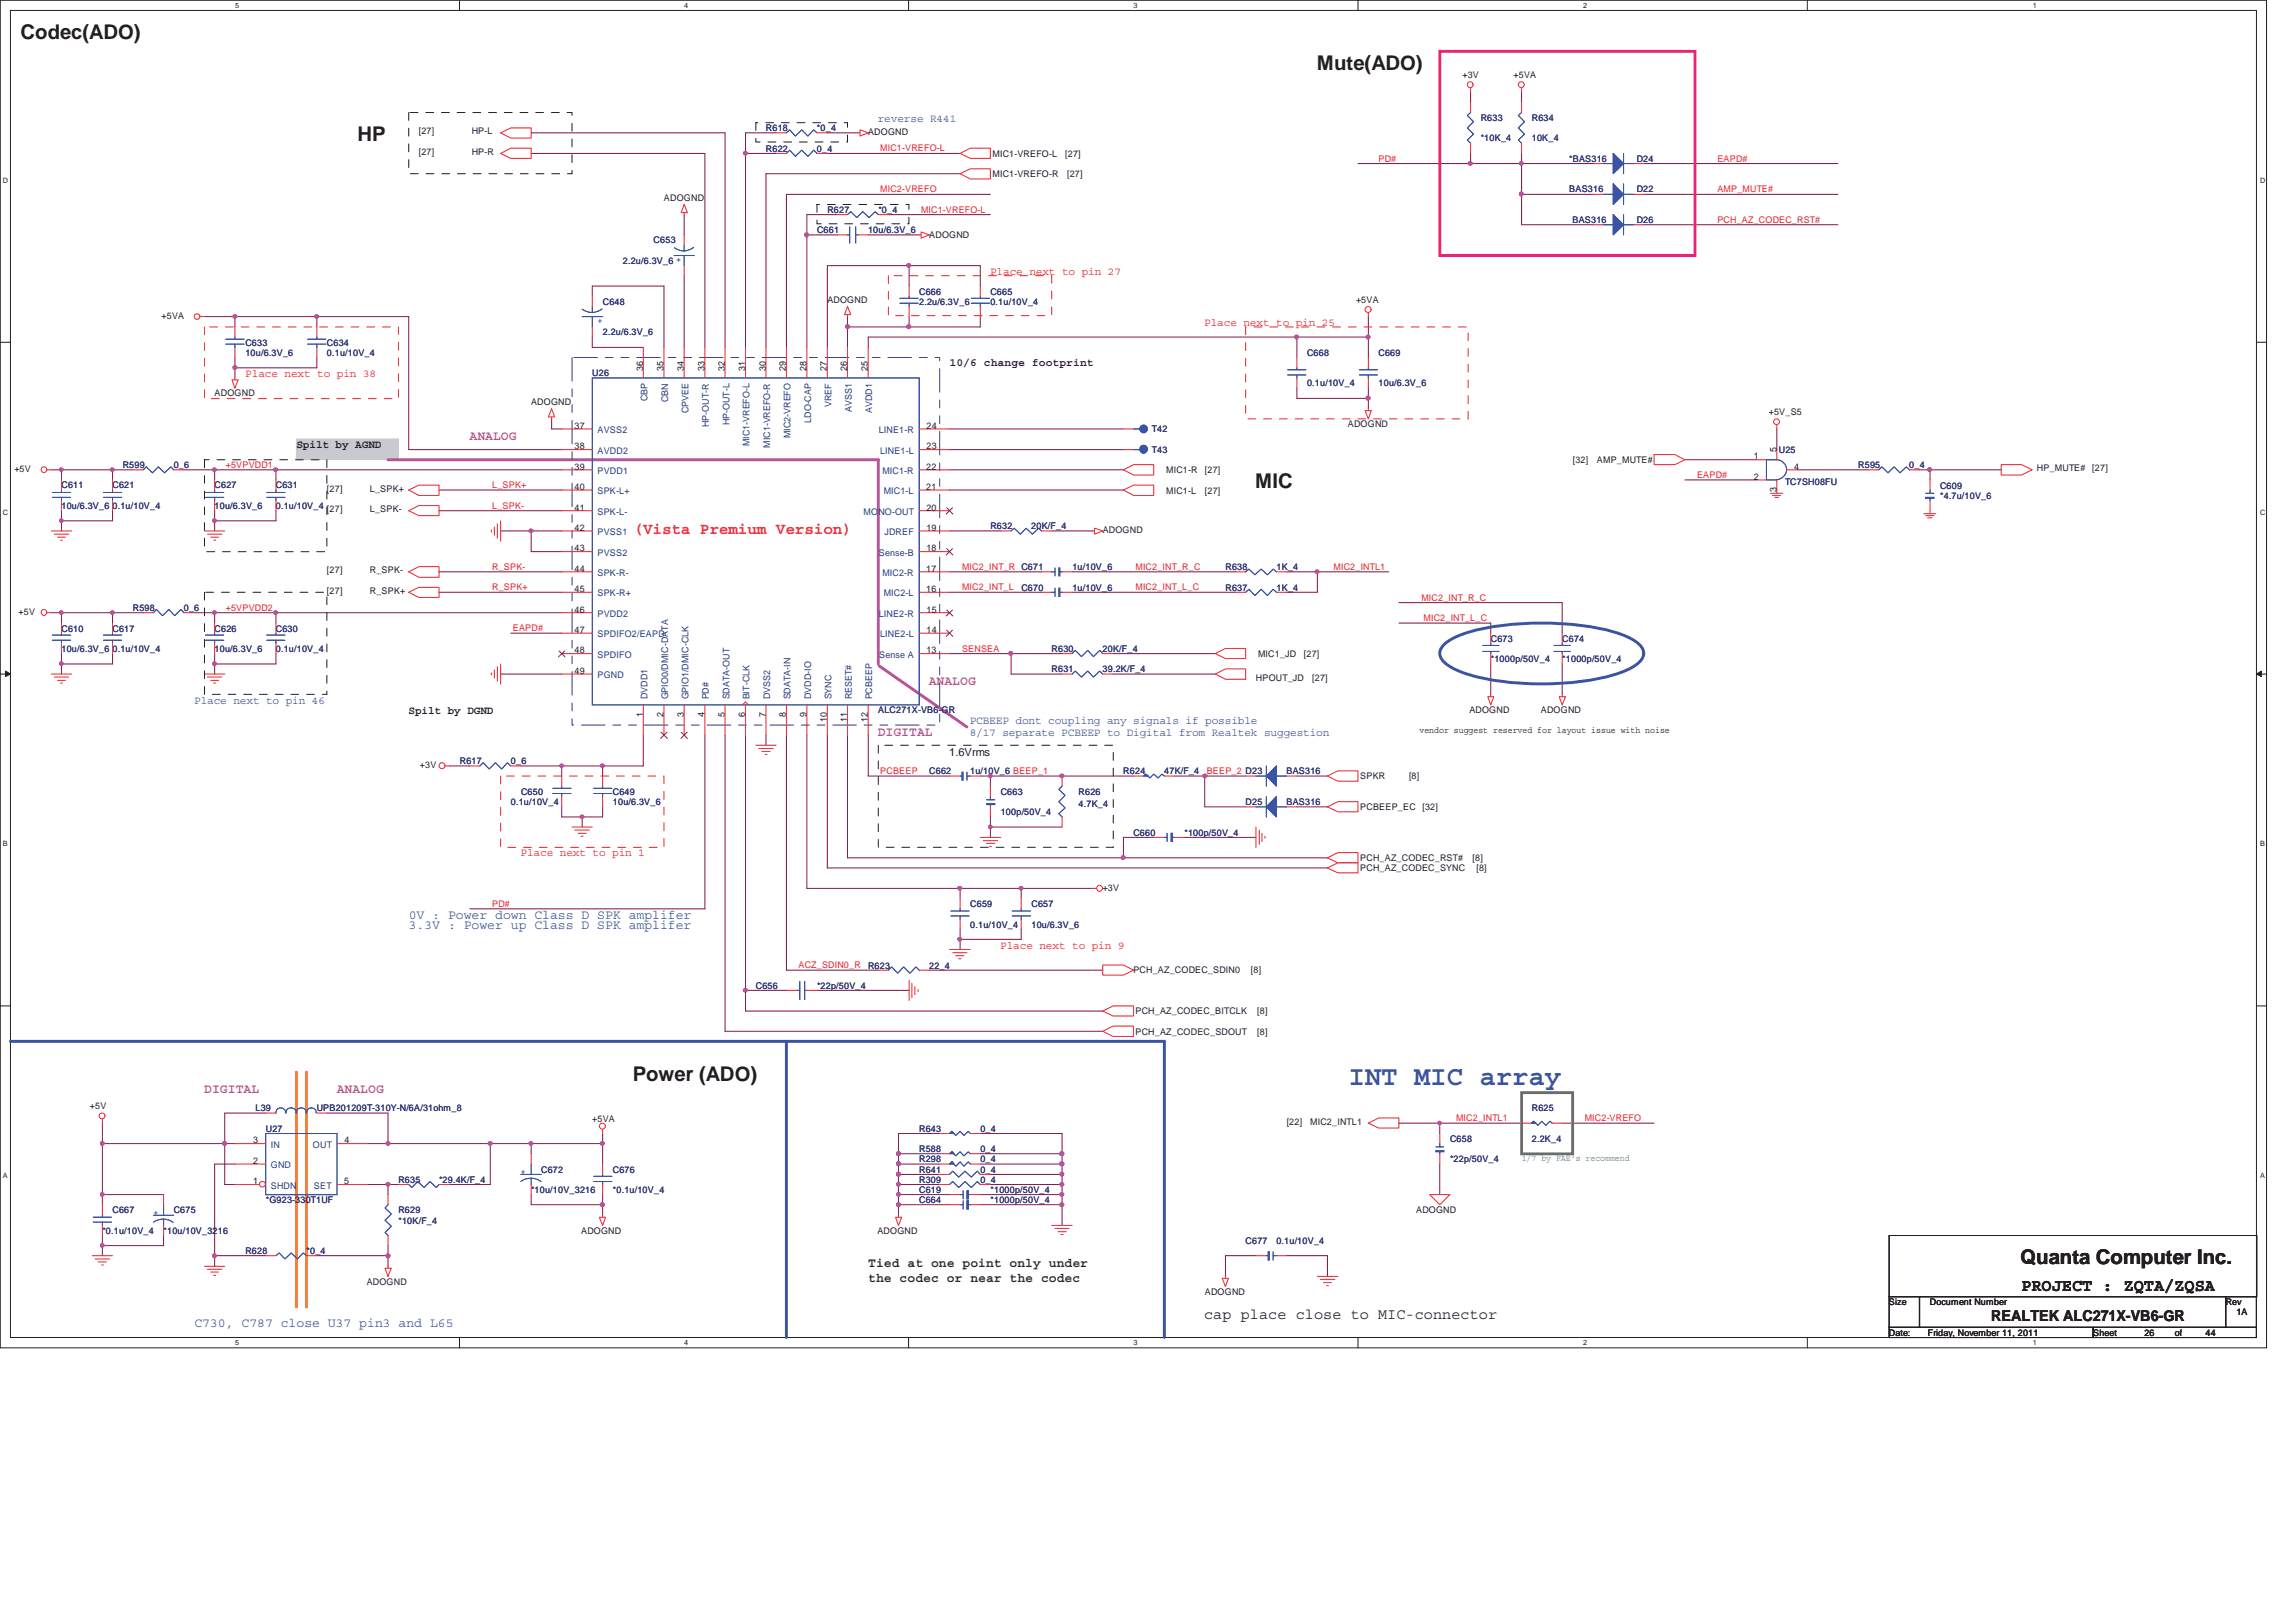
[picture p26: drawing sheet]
<svg xmlns="http://www.w3.org/2000/svg" width="297mm" height="210mm" viewBox="0 0 297 210" stroke-linecap="round" stroke-linejoin="round" font-family="sans-serif">
<defs><g id="words">
<text font-size="3.6" fill="#3a53a4" x="174.4" y="140.3">INT MIC array</text>
<g font-size="2.6" fill="#231f20">
<text x="2.7" y="5.1">Codec(ADO)</text>
<text x="170.4" y="9.1">Mute(ADO)</text>
<text x="46.2" y="18.3">HP</text>
<text x="162.4" y="63.2">MIC</text>
<text x="81.9" y="139.8">Power (ADO)</text>
<text x="261.4" y="163.6">Quanta Computer Inc.</text>
</g>
<text font-size="2.2" fill="#231f20" x="261.5" y="167">PROJECT : ZQTA/ZQSA</text>
<text font-size="2.1" fill="#ec2426" x="82" y="69.1">(Vista Premium Version)</text>
<g font-size="1.9" fill="#231f20">
<text x="155.8" y="170.6">cap place close to MIC-connector</text>
<text x="257.6" y="170.9">REALTEK ALC271X-VB6-GR</text>
</g>
<g font-size="1.7" fill="#b8529f">
<text x="60.7" y="56.9">ANALOG</text>
<text x="120.2" y="88.7">ANALOG</text>
<text x="113.6" y="95.3">DIGITAL</text>
<text x="26.4" y="141.5">DIGITAL</text>
<text x="43.6" y="141.5">ANALOG</text>
</g>
<g font-size="1.7" fill="#3a53a4">
<text x="52.9" y="118.9">0V : Power down Class D SPK amplifer</text>
<text x="52.9" y="120.2">3.3V : Power up Class D SPK amplifer</text>
<text x="25.1" y="171.7">C730, C787 close U37 pin3 and L65</text>
</g>
<g font-size="1.7" fill="#1d3f1e">
<text x="112.3" y="163.9">Tied at one point only under</text>
<text x="112.3" y="165.9">the codec or near the codec</text>
</g>
<g font-size="1.4" fill="#3a53a4">
<text x="113.6" y="15.7">reverse R441</text>
<text x="25.1" y="91">Place next to pin 46</text>
<text x="125.4" y="93.7">PCBEEP dont coupling any signals if possible</text>
<text x="125.4" y="95.3">8/17 separate PCBEEP to Digital from Realtek suggestion</text>
</g>
<g font-size="1.4" fill="#ec2426">
<text x="128.1" y="35.6">Place next to pin 27</text>
<text x="155.8" y="42.2">Place next to pin 25</text>
<text x="31.7" y="48.8">Place next to pin 38</text>
<text x="67.3" y="110.8">Place next to pin 1</text>
<text x="129.4" y="122.7">Place next to pin 9</text>
</g>
<text font-size="1.4" fill="#3d0a3d" x="122.8" y="47.4">10/6 change footprint</text>
<g font-size="1.4" fill="#231f20">
<text x="38.3" y="58">Spilt by AGND</text>
<text x="52.8" y="92.3">Spilt by DGND</text>
<text x="122.8" y="97.8">1.6Vrms</text>
</g>
<g font-size="1.2" fill="#231f20">
<text x="189.2" y="10.1">+3V</text>
<text x="195.8" y="10.1">+5VA</text>
<text x="54.2" y="17.4">[27]</text>
<text x="61" y="17.4">HP-L</text>
<text x="112.3" y="17.5">ADOGND</text>
<text x="54.2" y="20">[27]</text>
<text x="61" y="20">HP-R</text>
<text x="128.4" y="22.9">MIC1-VREFO-R</text>
<text x="128.4" y="20.3">MIC1-VREFO-L</text>
<text x="137.8" y="20.3">[27]</text>
<text x="138.1" y="22.9">[27]</text>
<text x="85.9" y="25.9">ADOGND</text>
<text x="120.2" y="30.7">ADOGND</text>
<text x="20.9" y="41.3">+5VA</text>
<text x="107" y="39.2">ADOGND</text>
<text x="175.4" y="39.2">+5VA</text>
<text x="83.2" y="47.9" transform="rotate(-90 83.2 47.9)">36</text>
<text x="85.8" y="48" transform="rotate(-90 85.8 48)">35</text>
<text x="88.5" y="48" transform="rotate(-90 88.5 48)">34</text>
<text x="91.1" y="48" transform="rotate(-90 91.1 48)">33</text>
<text x="93.8" y="48" transform="rotate(-90 93.8 48)">32</text>
<text x="96.4" y="48" transform="rotate(-90 96.4 48)">31</text>
<text x="99.1" y="48" transform="rotate(-90 99.1 48)">30</text>
<text x="101.7" y="48" transform="rotate(-90 101.7 48)">29</text>
<text x="104.4" y="48" transform="rotate(-90 104.4 48)">28</text>
<text x="107" y="47.9" transform="rotate(-90 107 47.9)">27</text>
<text x="109.6" y="48" transform="rotate(-90 109.6 48)">26</text>
<text x="112.3" y="48" transform="rotate(-90 112.3 48)">25</text>
<text x="27.8" y="51.3">ADOGND</text>
<text x="68.7" y="52.4">ADOGND</text>
<text x="228.8" y="53.7">+5V_S5</text>
<text x="74.3" y="55.5">37</text>
<text x="74.3" y="58.1">38</text>
<text x="119.9" y="58.1">23</text>
<text x="119.9" y="55.5">24</text>
<text x="174.4" y="55.3">ADOGND</text>
<text x="203.5" y="59.9">[32]</text>
<text x="206.6" y="59.9">AMP_MUTE#</text>
<text x="226.9" y="59.4">1</text>
<text x="229.8" y="58.5" transform="rotate(-90 229.8 58.5)">5</text>
<text x="1.9" y="61.1">+5V</text>
<text x="42.3" y="63.6">[27]</text>
<text x="47.8" y="63.6">L_SPK+</text>
<text x="74.3" y="60.8">39</text>
<text x="74.3" y="63.4">40</text>
<text x="119.8" y="60.8">22</text>
<text x="119.8" y="63.4">21</text>
<text x="150.9" y="63.9">MIC1-L</text>
<text x="150.9" y="61.2">MIC1-R</text>
<text x="155.9" y="61.2">[27]</text>
<text x="155.9" y="63.9">[27]</text>
<text x="226.9" y="62.1">2</text>
<text x="229.8" y="63.7" transform="rotate(-90 229.8 63.7)">3</text>
<text x="232.1" y="60.8">4</text>
<text x="263.5" y="61">HP_MUTE#</text>
<text x="270.7" y="61">[27]</text>
<text x="42.3" y="66.3">[27]</text>
<text x="47.8" y="66.3">L_SPK-</text>
<text x="74.3" y="66.1">41</text>
<text x="74.3" y="68.7">42</text>
<text x="74.3" y="71.3">43</text>
<text x="119.9" y="71.3">18</text>
<text x="119.9" y="68.7">19</text>
<text x="119.9" y="66.1">20</text>
<text x="142.7" y="69">ADOGND</text>
<text x="42.3" y="74.2">[27]</text>
<text x="42.3" y="76.8">[27]</text>
<text x="47.8" y="74.2">R_SPK-</text>
<text x="47.8" y="76.8">R_SPK+</text>
<text x="74.3" y="74">44</text>
<text x="74.3" y="76.6">45</text>
<text x="119.8" y="74">17</text>
<text x="119.8" y="76.6">16</text>
<text x="2.4" y="79.6">+5V</text>
<text x="74.3" y="79.2">46</text>
<text x="74.3" y="81.9">47</text>
<text x="119.9" y="81.9">14</text>
<text x="119.9" y="79.2">15</text>
<text x="74.3" y="84.5">48</text>
<text x="74.3" y="87.1">49</text>
<text x="119.8" y="84.5">13</text>
<text x="162.5" y="88.1">HPOUT_JD</text>
<text x="162.8" y="85">MIC1_JD</text>
<text x="168.7" y="85">[27]</text>
<text x="169.8" y="88.1">[27]</text>
<text x="83.2" y="92.7" transform="rotate(-90 83.2 92.7)">1</text>
<text x="85.8" y="92.7" transform="rotate(-90 85.8 92.7)">2</text>
<text x="88.5" y="92.7" transform="rotate(-90 88.5 92.7)">3</text>
<text x="91.1" y="92.7" transform="rotate(-90 91.1 92.7)">4</text>
<text x="93.8" y="92.7" transform="rotate(-90 93.8 92.7)">5</text>
<text x="96.4" y="92.7" transform="rotate(-90 96.4 92.7)">6</text>
<text x="99.1" y="92.7" transform="rotate(-90 99.1 92.7)">7</text>
<text x="101.7" y="92.7" transform="rotate(-90 101.7 92.7)">8</text>
<text x="104.4" y="92.7" transform="rotate(-90 104.4 92.7)">9</text>
<text x="107" y="93.4" transform="rotate(-90 107 93.4)">10</text>
<text x="109.6" y="93.4" transform="rotate(-90 109.6 93.4)">11</text>
<text x="112.3" y="93.4" transform="rotate(-90 112.3 93.4)">12</text>
<text x="183.6" y="94.8">vendor suggest reserved for layout issue with noise</text>
<text x="190.1" y="92.3">ADOGND</text>
<text x="199.3" y="92.3">ADOGND</text>
<text x="54.3" y="99.4">+3V</text>
<text x="176" y="100.8">SPKR</text>
<text x="182.3" y="100.8">[8]</text>
<text x="176" y="104.8">PCBEEP_EC</text>
<text x="184" y="104.8">[32]</text>
<text x="176" y="112.7">PCH_AZ_CODEC_SYNC</text>
<text x="176" y="111.4">PCH_AZ_CODEC_RST#</text>
<text x="190.5" y="111.4">[8]</text>
<text x="191" y="112.7">[8]</text>
<text x="142.7" y="115.2">+3V</text>
<text x="146.6" y="125.9">PCH_AZ_CODEC_SDIN0</text>
<text x="161.8" y="125.9">[8]</text>
<text x="146.9" y="131.2">PCH_AZ_CODEC_BITCLK</text>
<text x="162.6" y="131.2">[8]</text>
<text x="146.9" y="133.8">PCH_AZ_CODEC_SDOUT</text>
<text x="162.7" y="133.8">[8]</text>
<text x="11.6" y="143.5">+5V</text>
<text x="32.8" y="147.9">3</text>
<text x="44.6" y="147.9">4</text>
<text x="76.6" y="145.1">+5VA</text>
<text x="166.5" y="145.5">[22]</text>
<text x="169.5" y="145.5">MIC2_INTL1</text>
<text x="32.8" y="153.2">1</text>
<text x="32.8" y="150.6">2</text>
<text x="44.5" y="153.2">5</text>
<text x="75.2" y="159.6">ADOGND</text>
<text x="113.5" y="159.6">ADOGND</text>
<text x="183.2" y="157">ADOGND</text>
<text x="47.4" y="166.2">ADOGND</text>
<text x="155.9" y="167.5">ADOGND</text>
<text x="244.4" y="168.9">Size</text>
<text x="244.4" y="172.9">Date:</text>
<text x="249.4" y="172.9">Friday, November 11, 2011</text>
<text x="249.7" y="168.9">Document Number</text>
<text x="270.8" y="172.9">Sheet</text>
<text x="277.4" y="172.9">26</text>
<text x="281.4" y="172.8">of</text>
<text x="285.3" y="172.9">44</text>
<text x="287.9" y="168.9">Rev</text>
<text x="289.3" y="170.2">1A</text>
</g>
<g font-size="1.2" fill="#2d2d72">
<text x="99.1" y="17">R618</text>
<text x="105.7" y="17">*0_4</text>
<text x="191.6" y="15.7">R633</text>
<text x="198.2" y="15.7">R634</text>
<text x="99.1" y="19.6">R622</text>
<text x="105.7" y="19.6">0_4</text>
<text x="191.6" y="18.3">*10K_4</text>
<text x="198.2" y="18.3">10K_4</text>
<text x="203" y="21">*BAS316</text>
<text x="211.7" y="21">D24</text>
<text x="107" y="27.6">R627</text>
<text x="113.6" y="27.6">*0_4</text>
<text x="203" y="24.9">BAS316</text>
<text x="203.4" y="28.9">BAS316</text>
<text x="211.7" y="28.9">D26</text>
<text x="211.7" y="24.9">D22</text>
<text x="80.6" y="34.2">2.2u/6.3V_6</text>
<text x="84.6" y="31.5">C653</text>
<text x="105.7" y="30.2">C661</text>
<text x="112.3" y="30.2">10u/6.3V_6</text>
<text x="78" y="39.4">C648</text>
<text x="118.9" y="38.1">C666</text>
<text x="118.9" y="39.5">2.2u/6.3V_6</text>
<text x="128.1" y="38.1">C665</text>
<text x="128.1" y="39.5">0.1u/10V_4</text>
<text x="31.7" y="44.7">C633</text>
<text x="31.7" y="46.1">10u/6.3V_6</text>
<text x="42.3" y="44.7">C634</text>
<text x="42.3" y="46.1">0.1u/10V_4</text>
<text x="78" y="43.4">2.2u/6.3V_6</text>
<text x="169.1" y="46">C668</text>
<text x="178.3" y="46">C669</text>
<text x="76.6" y="48.7">U26</text>
<text x="169.1" y="50">0.1u/10V_4</text>
<text x="178.3" y="50">10u/6.3V_6</text>
<text x="149" y="58.6">T43</text>
<text x="149" y="56">T42</text>
<text x="230.1" y="58.6">U25</text>
<text x="8" y="63.2">C611</text>
<text x="8" y="65.9">10u/6.3V_6</text>
<text x="14.6" y="63.2">C621</text>
<text x="14.6" y="65.9">0.1u/10V_4</text>
<text x="15.9" y="60.6">R599</text>
<text x="22.5" y="60.6">0_6</text>
<text x="27.8" y="63.2">C627</text>
<text x="27.8" y="65.9">10u/6.3V_6</text>
<text x="35.7" y="63.2">C631</text>
<text x="35.7" y="65.9">0.1u/10V_4</text>
<text x="230.9" y="62.7">TC7SH08FU</text>
<text x="240.4" y="60.6">R595</text>
<text x="247" y="60.6">0_4</text>
<text x="251" y="64.5">*4.7u/10V_6</text>
<text x="251" y="63.2">C609</text>
<text x="128.1" y="68.5">R632</text>
<text x="133.4" y="68.5">20K/F_4</text>
<text x="132.1" y="76.4">C670</text>
<text x="138.7" y="76.4">1u/10V_6</text>
<text x="138.7" y="73.8">1u/10V_6</text>
<text x="158.5" y="76.4">R637</text>
<text x="158.5" y="73.8">R638</text>
<text x="165.2" y="73.8">1K_4</text>
<text x="165.2" y="76.4">1K_4</text>
<text x="8" y="81.7">C610</text>
<text x="14.6" y="81.7">C617</text>
<text x="17.2" y="79.1">R598</text>
<text x="23.8" y="79.1">0_6</text>
<text x="27.8" y="81.7">C626</text>
<text x="35.7" y="81.7">C630</text>
<text x="192.9" y="83">C673</text>
<text x="202.1" y="83">C674</text>
<text x="8" y="84.3">10u/6.3V_6</text>
<text x="14.6" y="84.3">0.1u/10V_4</text>
<text x="27.8" y="84.3">10u/6.3V_6</text>
<text x="35.7" y="84.3">0.1u/10V_4</text>
<text x="136" y="87">R631</text>
<text x="136" y="84.3">R630</text>
<text x="142.6" y="87">39.2K/F_4</text>
<text x="142.6" y="84.3">20K/F_4</text>
<text x="192.9" y="85.7">*1000p/50V_4</text>
<text x="202.1" y="85.7">*1000p/50V_4</text>
<text x="113.6" y="92.3">ALC271X-VB6-GR</text>
<text x="59.5" y="98.9">R617</text>
<text x="66.1" y="98.9">0_6</text>
<text x="120.2" y="100.2">C662</text>
<text x="125.5" y="100.2">1u/10V_6 BEEP_1</text>
<text x="145.3" y="100.2">R624</text>
<text x="150.6" y="100.2">47K/F_4</text>
<text x="166.4" y="100.2">BAS316</text>
<text x="66.1" y="104.2">0.1u/10V_4</text>
<text x="67.4" y="102.8">C650</text>
<text x="79.3" y="102.8">C649</text>
<text x="79.3" y="104.2">10u/6.3V_6</text>
<text x="129.5" y="102.8">C663</text>
<text x="129.5" y="105.5">100p/50V_4</text>
<text x="139.5" y="102.8">R626</text>
<text x="139.5" y="104.4">4.7K_4</text>
<text x="161.2" y="104.1">D25</text>
<text x="166.4" y="104.1">BAS316</text>
<text x="146.6" y="108.1">C660</text>
<text x="153.2" y="108.1">*100p/50V_4</text>
<text x="125.5" y="117.3">C659</text>
<text x="133.4" y="117.3">C657</text>
<text x="112.3" y="125.3">R623</text>
<text x="120.2" y="125.3">22_4</text>
<text x="125.5" y="120">0.1u/10V_4</text>
<text x="133.4" y="120">10u/6.3V_6</text>
<text x="97.8" y="127.9">C656</text>
<text x="105.7" y="127.9">*22p/50V_4</text>
<text x="33.1" y="143.8">L39</text>
<text x="41" y="143.8">UPB201209T-310Y-N/6A/31ohm_8</text>
<text x="198.2" y="143.8">R625</text>
<text x="34.4" y="146.4">U27</text>
<text x="118.9" y="146.4">R643</text>
<text x="118.9" y="149.1">R588</text>
<text x="126.8" y="146.4">0_4</text>
<text x="126.8" y="149.1">0_4</text>
<text x="187.6" y="147.7">C658</text>
<text x="198.2" y="147.7">2.2K_4</text>
<text x="34.4" y="155.7">*G923-330T1UF</text>
<text x="51.5" y="153">R635</text>
<text x="56.8" y="153">*29.4K/F_4</text>
<text x="68.7" y="154.4">*10u/10V_3216</text>
<text x="70" y="151.7">C672</text>
<text x="79.3" y="151.7">C676</text>
<text x="79.3" y="154.4">*0.1u/10V_4</text>
<text x="118.9" y="155.6">C664</text>
<text x="118.9" y="151.7">R641</text>
<text x="118.9" y="154.3">C619</text>
<text x="118.9" y="153">R309</text>
<text x="118.9" y="150.4">R298</text>
<text x="126.8" y="151.7">0_4</text>
<text x="126.8" y="153">0_4</text>
<text x="126.8" y="150.4">0_4</text>
<text x="128.1" y="155.6">*1000p/50V_4</text>
<text x="128.1" y="154.3">*1000p/50V_4</text>
<text x="187.6" y="150.4">*22p/50V_4</text>
<text x="13.2" y="159.6">*0.1u/10V_4</text>
<text x="14.6" y="157">C667</text>
<text x="21.2" y="159.6">*10u/10V_3216</text>
<text x="22.5" y="157">C675</text>
<text x="51.5" y="157">R629</text>
<text x="51.5" y="158.3">*10K/F_4</text>
<text x="161.2" y="160.9">C677</text>
<text x="165.1" y="160.9">0.1u/10V_4</text>
<text x="31.7" y="162.2">R628</text>
<text x="39.7" y="162.2">*0_4</text>
</g>
<g font-size="1.2" fill="#ec2426">
<text x="113.9" y="19.6">MIC1-VREFO-L</text>
<text x="178.3" y="20.9">PD#</text>
<text x="222.2" y="20.9">EAPD#</text>
<text x="113.9" y="24.9">MIC2-VREFO</text>
<text x="119.2" y="27.5">MIC1-VREFO-L</text>
<text x="222.2" y="24.9">AMP_MUTE#</text>
<text x="222.2" y="28.8">PCH_AZ_CODEC_RST#</text>
<text x="29.2" y="60.5">+5VPVDD1</text>
<text x="63.7" y="65.8">L_SPK-</text>
<text x="63.7" y="63.2">L_SPK+</text>
<text x="219.5" y="61.8">EAPD#</text>
<text x="63.7" y="73.7">R_SPK-</text>
<text x="63.7" y="76.4">R_SPK+</text>
<text x="124.5" y="73.7">MIC2_INT_R C671</text>
<text x="124.5" y="76.4">MIC2_INT_L</text>
<text x="146.9" y="76.4">MIC2_INT_L_C</text>
<text x="146.9" y="73.7">MIC2_INT_R_C</text>
<text x="172.5" y="73.7">MIC2_INTL1</text>
<text x="183.9" y="77.7">MIC2_INT_R_C</text>
<text x="29.2" y="79">+5VPVDD2</text>
<text x="66.3" y="81.7">EAPD#</text>
<text x="184.2" y="80.3">MIC2_INT_L_C</text>
<text x="124.5" y="84.3">SENSEA</text>
<text x="113.9" y="100.2">PCBEEP</text>
<text x="156.1" y="100.2">BEEP_2 D23</text>
<text x="63.7" y="117.3">PD#</text>
<text x="103.3" y="125.3">ACZ_SDIN0_R</text>
<text x="188.4" y="145.1">MIC2_INTL1</text>
<text x="205" y="145.1">MIC2-VREFO</text>
</g>
<g font-size="1.2" fill="#3a53a4">
<text x="88.1" y="33.4" transform="rotate(180 88.1 33.4)">+</text>
<text x="78" y="41.3" transform="rotate(180 78 41.3)">+</text>
<text x="67.4" y="151.8">+</text>
<text x="19.9" y="157.1">+</text>
</g>
<g font-size="1.2" fill="#1d437e">
<text x="83.8" y="51.9" transform="rotate(-90 83.8 51.9)">CBP</text>
<text x="86.4" y="52" transform="rotate(-90 86.4 52)">CBN</text>
<text x="89.1" y="53.5" transform="rotate(-90 89.1 53.5)">CPVEE</text>
<text x="107.6" y="52.6" transform="rotate(-90 107.6 52.6)">VREF</text>
<text x="110.2" y="53.3" transform="rotate(-90 110.2 53.3)">AVSS1</text>
<text x="112.9" y="53.4" transform="rotate(-90 112.9 53.4)">AVDD1</text>
<text x="77.3" y="56.1">AVSS2</text>
<text x="77.3" y="58.7">AVDD2</text>
<text x="91.7" y="55.3" transform="rotate(-90 91.7 55.3)">HP-OUT-R</text>
<text x="94.4" y="55" transform="rotate(-90 94.4 55)">HP-OUT-L</text>
<text x="97" y="57.8" transform="rotate(-90 97 57.8)">MIC1-VREFO-L</text>
<text x="99.7" y="58" transform="rotate(-90 99.7 58)">MIC1-VREFO-R</text>
<text x="102.3" y="56.7" transform="rotate(-90 102.3 56.7)">MIC2-VREFO</text>
<text x="105" y="54.7" transform="rotate(-90 105 54.7)">LDO-CAP</text>
<text x="113.7" y="56.1">LINE1-R</text>
<text x="113.9" y="58.7">LINE1-L</text>
<text x="77.3" y="61.4">PVDD1</text>
<text x="77.3" y="64">SPK-L+</text>
<text x="114.2" y="61.4">MIC1-R</text>
<text x="114.3" y="64">MIC1-L</text>
<text x="77.3" y="66.6">SPK-L-</text>
<text x="77.3" y="69.3">PVSS1</text>
<text x="77.3" y="71.9">PVSS2</text>
<text x="111.7" y="66.6">MONO-OUT</text>
<text x="113.7" y="71.9">Sense-B</text>
<text x="114.4" y="69.3">JDREF</text>
<text x="77.3" y="74.5">SPK-R-</text>
<text x="77.3" y="77.2">SPK-R+</text>
<text x="114.2" y="74.5">MIC2-R</text>
<text x="114.3" y="77.2">MIC2-L</text>
<text x="77.3" y="79.8">PVDD2</text>
<text x="77.3" y="82.4">SPDIFO2/EAPD</text>
<text x="113.7" y="79.8">LINE2-R</text>
<text x="113.9" y="82.4">LINE2-L</text>
<text x="77.3" y="85.1">SPDIFO</text>
<text x="77.3" y="87.7">PGND</text>
<text x="113.7" y="85.1">Sense A</text>
<text x="83.8" y="90.5" transform="rotate(-90 83.8 90.5)">DVDD1</text>
<text x="86.4" y="90.5" transform="rotate(-90 86.4 90.5)">GPIO0/DMIC-DATA</text>
<text x="89.1" y="90.5" transform="rotate(-90 89.1 90.5)">GPIO1/DMIC-CLK</text>
<text x="91.7" y="90.5" transform="rotate(-90 91.7 90.5)">PD#</text>
<text x="94.4" y="90.5" transform="rotate(-90 94.4 90.5)">SDATA-OUT</text>
<text x="97" y="90.5" transform="rotate(-90 97 90.5)">BIT-CLK</text>
<text x="99.7" y="90.5" transform="rotate(-90 99.7 90.5)">DVSS2</text>
<text x="102.3" y="90.5" transform="rotate(-90 102.3 90.5)">SDATA-IN</text>
<text x="105" y="90.5" transform="rotate(-90 105 90.5)">DVDD-IO</text>
<text x="107.6" y="90.5" transform="rotate(-90 107.6 90.5)">SYNC</text>
<text x="110.2" y="90.5" transform="rotate(-90 110.2 90.5)">RESET#</text>
<text x="112.9" y="90.5" transform="rotate(-90 112.9 90.5)">PCBEEP</text>
<text x="35" y="148.5">IN</text>
<text x="40.5" y="148.5">OUT</text>
<text x="35" y="153.8">SHDN</text>
<text x="35" y="151.2">GND</text>
<text x="40.6" y="153.8">SET</text>
</g>
<text font-size="1.2" fill="#6abd46" x="196.9" y="150.3">1/7 by FAE's recommend</text>
<g font-size=".9" fill="#231f20">
<text x="30.4" y="1.1">5</text>
<text x="88.5" y="1.1">4</text>
<text x="146.7" y="1.1">3</text>
<text x="204.8" y="1.1">2</text>
<text x="263" y="1.1">1</text>
<text x=".4" y="23.7">D</text>
<text x="292.4" y="23.7">D</text>
<text x=".4" y="66.6">C</text>
<text x="292.4" y="66.6">C</text>
<text x=".4" y="109.5">B</text>
<text x="292.4" y="109.5">B</text>
<text x=".4" y="152.4">A</text>
<text x="292.4" y="152.4">A</text>
<text x="30.4" y="174.1">5</text>
<text x="88.5" y="174.1">4</text>
<text x="146.7" y="174.1">3</text>
<text x="204.8" y="174.1">2</text>
<text x="263" y="174.1">1</text>
</g>
</g></defs>
<path d="M0 0h293.2v174.4h-293.2zM1.4 1.4h290.5v171.6h-290.5z" fill="none" stroke="#231f20" stroke-width=".13"/>
<g fill="#fff">
<path d="M30.4 .2h.5v1.1h-.5z"/>
<path d="M30.4 173.2h.5v1.1h-.5z"/>
</g>
<path d="M59.4 0v1.4M59.4 173v1.4" fill="none" stroke="#231f20" stroke-width=".13"/>
<g fill="#fff">
<path d="M88.5 .2h.5v1.1h-.5z"/>
<path d="M88.5 173.2h.5v1.1h-.5z"/>
</g>
<path d="M117.5 0v1.4M117.5 173v1.4" fill="none" stroke="#231f20" stroke-width=".13"/>
<g fill="#fff">
<path d="M146.6 .2h.5v1.1h-.5z"/>
<path d="M146.6 173.2h.5v1.1h-.5z"/>
</g>
<path d="M175.7 0v1.4M175.7 173v1.4" fill="none" stroke="#231f20" stroke-width=".13"/>
<g fill="#fff">
<path d="M204.7 .2h.5v1.1h-.5z"/>
<path d="M204.7 173.2h.5v1.1h-.5z"/>
</g>
<path d="M233.8 0v1.4M233.8 173v1.4" fill="none" stroke="#231f20" stroke-width=".13"/>
<g fill="#fff">
<path d="M262.9 .2h.5v1.1h-.5z"/>
<path d="M262.9 173.2h.5v1.1h-.5z"/>
<path d="M.4 22.8h.7v1.1h-.7z"/>
<path d="M292.3 22.8h.7v1.1h-.7z"/>
<path d="M.4 65.7h.7v1.1h-.7z"/>
<path d="M292.3 65.7h.7v1.1h-.7z"/>
</g>
<path d="M0 44.3h1.4M291.9 44.3h1.3" fill="none" stroke="#231f20" stroke-width=".13"/>
<g fill="#fff">
<path d="M.4 108.7h.6v1h-.6z"/>
<path d="M292.3 108.7h.6v1h-.6z"/>
</g>
<path d="M0 87.2h1.4M291.9 87.2h1.3" fill="none" stroke="#231f20" stroke-width=".13"/>
<path d="M.7 86.8l.7 .4-.7 .3z" fill="#231f20"/>
<path d="M.7 86.8l.7 .4-.7 .3z" fill="none" stroke="#231f20" stroke-width=".13"/>
<path d="M291.9 87.2l.7-.4v.7z" fill="#231f20"/>
<path d="M291.9 87.2l.7-.4v.7z" fill="none" stroke="#231f20" stroke-width=".13"/>
<g fill="#fff">
<path d="M.4 151.6h.6v1.1h-.6z"/>
<path d="M292.3 151.6h.6v1.1h-.6z"/>
</g>
<path d="M0 130.1h1.4M291.9 130.1h1.3" fill="none" stroke="#231f20" stroke-width=".13"/>
<path d="M13.2 145.3v2.7M78 155.9v1.3M50.2 161.2v1.3" fill="none" stroke="#7f1542" stroke-width=".13"/>
<circle cx="50.2" cy="162.5" r=".26" fill="#b8529f"/>
<circle cx="50.2" cy="162.5" r=".26" fill="none" stroke="#b8529f" stroke-width=".13"/>
<path d="M50.2 153.3h1.4" fill="none" stroke="#7f1542" stroke-width=".13"/>
<path d="M50 153.1h.4v.1v.2l-.2 .1-.2-.1z" fill-rule="evenodd" fill="#b8529f"/>
<path d="M50 153.1h.4v.1v.2l-.2 .1-.2-.1z" fill="none" stroke="#b8529f" stroke-width=".13"/>
<path d="M13.2 154.6v1.3M50.2 153.3v1.3" fill="none" stroke="#7f1542" stroke-width=".13"/>
<path d="M13.1 154.4h.3l.1 .1-.1 .2-.2 .1-.1-.1z" fill-rule="evenodd" fill="#b8529f"/>
<path d="M13.1 154.4h.3l.1 .1-.1 .2-.2 .1-.1-.1z" fill="none" stroke="#b8529f" stroke-width=".13"/>
<path d="M27.8 162.5v1.3" fill="none" stroke="#7f1542" stroke-width=".13"/>
<circle cx="27.7" cy="162.5" r=".26" fill="#b8529f"/>
<circle cx="27.7" cy="162.5" r=".26" fill="none" stroke="#b8529f" stroke-width=".13"/>
<path d="M29.1 148h1.3" fill="none" stroke="#7f1542" stroke-width=".13"/>
<path d="M28.9 147.8h.3l.1 .1-.1 .2-.2 .1-.1-.1z" fill-rule="evenodd" fill="#b8529f"/>
<path d="M28.9 147.8h.3l.1 .1-.1 .2-.2 .1-.1-.1z" fill="none" stroke="#b8529f" stroke-width=".13"/>
<path d="M27.8 150.6h2.6M29.1 153.3h1.3M34.4 144h-5.3v4M42.3 144h7.9v4h-2.6M63.4 148v5.3h-5.2M68.7 148h9.3M41 162.5h9.2" fill="none" stroke="#7f1542" stroke-width=".13"/>
<path d="M68.5 147.8h.3l.1 .2-.2 .2-.2-.1-.1-.2z" fill-rule="evenodd" fill="#b8529f"/>
<path d="M68.5 147.8h.3l.1 .2-.2 .2-.2-.1-.1-.2z" fill="none" stroke="#b8529f" stroke-width=".13"/>
<path d="M47.6 153.3h2.6M78 146.7v1.3M13.2 161.2v1.3M27.8 162.5h6.6" fill="none" stroke="#7f1542" stroke-width=".13"/>
<path d="M77.7 147.8h.4l.1 .1-.1 .2-.2 .1-.2-.1z" fill-rule="evenodd" fill="#b8529f"/>
<path d="M77.7 147.8h.4l.1 .1-.1 .2-.2 .1-.2-.1z" fill="none" stroke="#b8529f" stroke-width=".13"/>
<path d="M27.8 150.6v11.9M29.1 148v5.3" fill="none" stroke="#7f1542" stroke-width=".13"/>
<path d="M28.9 147.8h.3l.1 .1-.1 .2-.2 .1-.1-.1z" fill-rule="evenodd" fill="#b8529f"/>
<path d="M28.9 147.8h.3l.1 .1-.1 .2-.2 .1-.1-.1z" fill="none" stroke="#b8529f" stroke-width=".13"/>
<path d="M13.2 148h15.9" fill="none" stroke="#7f1542" stroke-width=".13"/>
<path d="M13.1 147.8h.3l.1 .1-.1 .2-.2 .1-.1-.1z" fill-rule="evenodd" fill="#b8529f"/>
<path d="M13.1 147.8h.3l.1 .1-.1 .2-.2 .1-.1-.1z" fill="none" stroke="#b8529f" stroke-width=".13"/>
<path d="M63.4 148h5.3v1.3M78 148v2.6" fill="none" stroke="#7f1542" stroke-width=".13"/>
<circle cx="63.4" cy="147.9" r=".26" fill="#b8529f"/>
<circle cx="63.4" cy="147.9" r=".26" fill="none" stroke="#b8529f" stroke-width=".13"/>
<path d="M68.7 154.6v1.3h9.3v-1.3" fill="none" stroke="#7f1542" stroke-width=".13"/>
<circle cx="77.9" cy="155.9" r=".25" fill="#b8529f"/>
<circle cx="77.9" cy="155.9" r=".25" fill="none" stroke="#b8529f" stroke-width=".13"/>
<path d="M50.2 148h13.2" fill="none" stroke="#7f1542" stroke-width=".13"/>
<path d="M50 147.8h.4v.1v.2l-.2 .1-.2-.1z" fill-rule="evenodd" fill="#b8529f"/>
<path d="M50 147.8h.4v.1v.2l-.2 .1-.2-.1z" fill="none" stroke="#b8529f" stroke-width=".13"/>
<path d="M13.2 148v6.6h8" fill="none" stroke="#7f1542" stroke-width=".13"/>
<path d="M13.1 147.8h.3l.1 .1-.1 .2-.2 .1-.1-.1z" fill-rule="evenodd" fill="#b8529f"/>
<path d="M13.1 147.8h.3l.1 .1-.1 .2-.2 .1-.1-.1z" fill="none" stroke="#b8529f" stroke-width=".13"/>
<path d="M21.2 159.8v1.4h-8" fill="none" stroke="#7f1542" stroke-width=".13"/>
<path d="M13.1 161h.3l.1 .1-.1 .2-.2 .1-.1-.1z" fill-rule="evenodd" fill="#b8529f"/>
<path d="M13.1 161h.3l.1 .1-.1 .2-.2 .1-.1-.1z" fill="none" stroke="#b8529f" stroke-width=".13"/>
<path d="M116.2 151.9v1.4" fill="none" stroke="#7f1542" stroke-width=".13"/>
<circle cx="116.2" cy="151.9" r=".25" fill="#b8529f"/>
<circle cx="116.2" cy="151.9" r=".25" fill="none" stroke="#b8529f" stroke-width=".13"/>
<path d="M116.2 146.7h5.3M116.2 155.9v1.3M126.8 146.7h10.6M137.4 155.9v2.6" fill="none" stroke="#7f1542" stroke-width=".13"/>
<circle cx="116.2" cy="155.9" r=".25" fill="#b8529f"/>
<circle cx="116.2" cy="155.9" r=".25" fill="none" stroke="#b8529f" stroke-width=".13"/>
<path d="M13.2 159.8v1.4M116.2 151.9h5.3M116.2 150.6h5.3M116.2 146.7v2.6h5.3M116.2 153.3h5.3M126.8 150.6h10.6M126.8 149.3h10.6" fill="none" stroke="#7f1542" stroke-width=".13"/>
<circle cx="116.2" cy="149.3" r=".25" fill="#b8529f"/>
<circle cx="116.2" cy="149.3" r=".25" fill="none" stroke="#b8529f" stroke-width=".13"/>
<path d="M116.2 149.3v1.3" fill="none" stroke="#7f1542" stroke-width=".13"/>
<circle cx="116.2" cy="150.6" r=".25" fill="#b8529f"/>
<circle cx="116.2" cy="150.6" r=".25" fill="none" stroke="#b8529f" stroke-width=".13"/>
<circle cx="116.2" cy="149.3" r=".25" fill="#b8529f"/>
<circle cx="116.2" cy="149.3" r=".25" fill="none" stroke="#b8529f" stroke-width=".13"/>
<path d="M137.4 146.7v2.6" fill="none" stroke="#7f1542" stroke-width=".13"/>
<circle cx="137.4" cy="149.3" r=".25" fill="#b8529f"/>
<circle cx="137.4" cy="149.3" r=".25" fill="none" stroke="#b8529f" stroke-width=".13"/>
<path d="M137.4 149.3v1.3" fill="none" stroke="#7f1542" stroke-width=".13"/>
<circle cx="137.4" cy="150.6" r=".25" fill="#b8529f"/>
<circle cx="137.4" cy="150.6" r=".25" fill="none" stroke="#b8529f" stroke-width=".13"/>
<circle cx="137.4" cy="149.3" r=".25" fill="#b8529f"/>
<circle cx="137.4" cy="149.3" r=".25" fill="none" stroke="#b8529f" stroke-width=".13"/>
<path d="M116.2 150.6v1.3M137.4 151.9v1.4" fill="none" stroke="#7f1542" stroke-width=".13"/>
<circle cx="116.2" cy="151.9" r=".25" fill="#b8529f"/>
<circle cx="116.2" cy="151.9" r=".25" fill="none" stroke="#b8529f" stroke-width=".13"/>
<circle cx="116.2" cy="150.6" r=".25" fill="#b8529f"/>
<circle cx="116.2" cy="150.6" r=".25" fill="none" stroke="#b8529f" stroke-width=".13"/>
<path d="M137.4 153.3v1.3h-10.6" fill="none" stroke="#7f1542" stroke-width=".13"/>
<path d="M137.2 153.1h.3l.1 .1-.1 .2-.1 .1-.2-.1z" fill-rule="evenodd" fill="#b8529f"/>
<path d="M137.2 153.1h.3l.1 .1-.1 .2-.1 .1-.2-.1z" fill="none" stroke="#b8529f" stroke-width=".13"/>
<path d="M116.2 153.3v1.3h6.6" fill="none" stroke="#7f1542" stroke-width=".13"/>
<path d="M116.1 153.1h.3l.1 .1-.1 .2-.2 .1-.1-.1z" fill-rule="evenodd" fill="#b8529f"/>
<path d="M116.1 153.1h.3l.1 .1-.1 .2-.2 .1-.1-.1z" fill="none" stroke="#b8529f" stroke-width=".13"/>
<path d="M116.2 154.6v1.3h6.6" fill="none" stroke="#7f1542" stroke-width=".13"/>
<path d="M116.1 154.4h.3l.1 .1-.1 .2-.2 .1-.1-.1z" fill-rule="evenodd" fill="#b8529f"/>
<path d="M116.1 154.4h.3l.1 .1-.1 .2-.2 .1-.1-.1z" fill="none" stroke="#b8529f" stroke-width=".13"/>
<path d="M196.8 145.3h-10.5v1.4" fill="none" stroke="#7f1542" stroke-width=".13"/>
<path d="M186.1 145.1h.1h.2l.1 .2-.1 .2h-.2h-.1z" fill-rule="evenodd" fill="#b8529f"/>
<path d="M186.1 145.1h.1h.2l.1 .2-.1 .2h-.2h-.1z" fill="none" stroke="#b8529f" stroke-width=".13"/>
<path d="M128.1 151.9h9.3M181 145.3h5.3M186.3 150.6v4M202.1 145.3h11.9M162.5 162.5h-4v2.6M166.4 162.5h5.3v2.6" fill="none" stroke="#7f1542" stroke-width=".13"/>
<circle cx="137.4" cy="151.9" r=".25" fill="#b8529f"/>
<circle cx="137.4" cy="151.9" r=".25" fill="none" stroke="#b8529f" stroke-width=".13"/>
<path d="M137.4 150.6v1.3" fill="none" stroke="#7f1542" stroke-width=".13"/>
<circle cx="137.4" cy="150.6" r=".25" fill="#b8529f"/>
<circle cx="137.4" cy="150.6" r=".25" fill="none" stroke="#b8529f" stroke-width=".13"/>
<path d="M96.4 19.9h4M190.3 11.9v1.3M190.3 19.9v1.3M175.7 21.2h21.1M196.9 25.1h9.2M212.7 21.2h25.1" fill="none" stroke="#7f1542" stroke-width=".13"/>
<path d="M190 21h.4l.1 .1-.1 .2h-.3l-.2-.2z" fill-rule="evenodd" fill="#b8529f"/>
<path d="M190 21h.4l.1 .1-.1 .2h-.3l-.2-.2z" fill="none" stroke="#b8529f" stroke-width=".13"/>
<path d="M196.9 25.1v4h9.2M212.7 25.1h25.1M122.8 55.5h22.5M122.8 58.2h22.5M122.8 63.4h22.5M122.8 60.8h22.5" fill="none" stroke="#7f1542" stroke-width=".13"/>
<path d="M196.7 24.9h.3l.1 .2-.3 .3a.26 .26 0 0 1-.2-.2 .26 .26 0 0 1 .1-.3z" fill-rule="evenodd" fill="#b8529f"/>
<path d="M196.7 24.9h.3l.1 .2-.3 .3a.26 .26 0 0 1-.2-.2 .26 .26 0 0 1 .1-.3z" fill="none" stroke="#b8529f" stroke-width=".13"/>
<path d="M196.9 21.2h9.2" fill="none" stroke="#7f1542" stroke-width=".13"/>
<circle cx="196.8" cy="21.1" r=".25" fill="#b8529f"/>
<circle cx="196.8" cy="21.1" r=".25" fill="none" stroke="#b8529f" stroke-width=".13"/>
<path d="M196.8 11.9v1.3M196.8 19.9v5.2M212.7 29.1h25.1M64.8 68.7h3.9" fill="none" stroke="#7f1542" stroke-width=".13"/>
<path d="M68.5 68.5l.2-.1 .1 .1 .1 .3-.2 .1-.2-.1-.1-.1z" fill-rule="evenodd" fill="#b8529f"/>
<path d="M68.5 68.5l.2-.1 .1 .1 .1 .3-.2 .1-.2-.1-.1-.1z" fill="none" stroke="#b8529f" stroke-width=".13"/>
<path d="M27.8 66.1v1.3" fill="none" stroke="#7f1542" stroke-width=".13"/>
<path d="M27.6 67.2h.3l.1 .1-.1 .2-.2 .1-.1-.1z" fill-rule="evenodd" fill="#b8529f"/>
<path d="M27.6 67.2h.3l.1 .1-.1 .2-.2 .1-.1-.1z" fill="none" stroke="#b8529f" stroke-width=".13"/>
<path d="M68.7 19.9h22.5M8 85.9h6.6" fill="none" stroke="#7f1542" stroke-width=".13"/>
<path d="M7.8 85.7l.1-.1 .2 .1 .1 .1-.2 .3-.2-.1z" fill-rule="evenodd" fill="#b8529f"/>
<path d="M7.8 85.7l.1-.1 .2 .1 .1 .1-.2 .3-.2-.1z" fill="none" stroke="#b8529f" stroke-width=".13"/>
<path d="M35.7 66.1v1.3M8 84.6v1.3M128.1 107h9.3" fill="none" stroke="#7f1542" stroke-width=".13"/>
<path d="M127.9 106.8h.2h.2v.2v.1l-.2 .1-.2-.1v-.1z" fill-rule="evenodd" fill="#b8529f"/>
<path d="M127.9 106.8h.2h.2v.2v.1l-.2 .1-.2-.1v-.1z" fill="none" stroke="#b8529f" stroke-width=".13"/>
<path d="M112.3 100.4h10.5M128.1 100.4h9.3" fill="none" stroke="#7f1542" stroke-width=".13"/>
<path d="M127.9 100.2h.4v.2v.1l-.2 .1-.2-.1v-.1z" fill-rule="evenodd" fill="#b8529f"/>
<path d="M127.9 100.2h.4v.2v.1l-.2 .1-.2-.1v-.1z" fill="none" stroke="#b8529f" stroke-width=".13"/>
<path d="M27.8 67.4v1.3M8 80.6v-1.3h6.6v1.3M8 85.9v1.3M14.6 84.6v1.3M126.8 100.4h1.3v1.3M128.1 105.7v2.6" fill="none" stroke="#7f1542" stroke-width=".13"/>
<path d="M7.8 79.1l.1-.1 .2 .1 .1 .1-.1 .2-.2 .1-.1-.1z" fill-rule="evenodd" fill="#b8529f"/>
<path d="M7.8 79.1l.1-.1 .2 .1 .1 .1-.1 .2-.2 .1-.1-.1z" fill="none" stroke="#b8529f" stroke-width=".13"/>
<path d="M76.6 37v1.4M99.1 22.5v22.4M26.5 41h14.5v1.3M30.4 41v1.3M6.6 79.3h1.4M27.8 84.6v1.3" fill="none" stroke="#7f1542" stroke-width=".13"/>
<path d="M30.2 40.8l.2-.1 .2 .1v.1v.2h-.3l-.2-.2z" fill-rule="evenodd" fill="#b8529f"/>
<path d="M30.2 40.8l.2-.1 .2 .1v.1v.2h-.3l-.2-.2z" fill="none" stroke="#b8529f" stroke-width=".13"/>
<path d="M30.4 46.3v1.3h10.6v-1.3" fill="none" stroke="#7f1542" stroke-width=".13"/>
<circle cx="30.4" cy="47.5" r=".26" fill="#b8529f"/>
<circle cx="30.4" cy="47.5" r=".26" fill="none" stroke="#b8529f" stroke-width=".13"/>
<path d="M14.6 60.8h2.6" fill="none" stroke="#7f1542" stroke-width=".13"/>
<path d="M14.4 60.6h.3l.1 .2-.1 .1-.2 .1-.1-.1z" fill-rule="evenodd" fill="#b8529f"/>
<path d="M14.4 60.6h.3l.1 .2-.1 .1-.2 .1-.1-.1z" fill="none" stroke="#b8529f" stroke-width=".13"/>
<g fill="none" stroke="#7f1542" stroke-width=".13">
<path d="M91.2 19.9v25M88.5 27.8v2.6M88.5 35.7v9.2M30.4 47.6v1.3M167.8 43.6v2.7M6.6 60.8h1.4M27.8 67.4h7.9M27.8 60.8v1.3M35.7 60.8v1.3M68.7 68.7h4M68.7 71.4h4M35.7 84.6v1.3"/>
<path d="M91.2 95.1v22.5h-30.4M104.4 95.1v19.8M107 95.1v17.2h64.7M109.6 95.1v15.9M112.3 95.1v5.3M93.8 133.4h48.9"/>
</g>
<path d="M27.6 60.6h.3l.1 .2-.1 .1-.2 .1-.1-.1z" fill-rule="evenodd" fill="#b8529f"/>
<path d="M27.6 60.6h.3l.1 .2-.1 .1-.2 .1-.1-.1z" fill="none" stroke="#b8529f" stroke-width=".13"/>
<path d="M112.3 43.6h55.5M75.3 105.7h2.7" fill="none" stroke="#7f1542" stroke-width=".13"/>
<path d="M75.1 105.5h.3l.1 .2-.1 .1-.1 .1-.2-.1z" fill-rule="evenodd" fill="#b8529f"/>
<path d="M75.1 105.5h.3l.1 .2-.1 .1-.1 .1-.2-.1z" fill="none" stroke="#b8529f" stroke-width=".13"/>
<path d="M167.8 51.5h9.2" fill="none" stroke="#7f1542" stroke-width=".13"/>
<circle cx="177" cy="51.5" r=".25" fill="#b8529f"/>
<circle cx="177" cy="51.5" r=".25" fill="none" stroke="#b8529f" stroke-width=".13"/>
<path d="M177 43.6v2.7M177 51.5v1.4M145.3 111h26.4" fill="none" stroke="#7f1542" stroke-width=".13"/>
<path d="M145.1 110.8l.2-.1 .2 .1a.26 .26 0 0 1 0 .3 .26 .26 0 0 1-.2 .1l-.2-.2z" fill-rule="evenodd" fill="#b8529f"/>
<path d="M145.1 110.8l.2-.1 .2 .1a.26 .26 0 0 1 0 .3 .26 .26 0 0 1-.2 .1l-.2-.2z" fill="none" stroke="#b8529f" stroke-width=".13"/>
<path d="M71.4 54.2v1.3h1.3M109.6 42.3v2.6M136.1 68.7h5.3M27.8 85.9v1.3" fill="none" stroke="#7f1542" stroke-width=".13"/>
<path d="M27.6 85.7l.1-.1 .2 .1 .1 .1-.2 .3-.2-.1z" fill-rule="evenodd" fill="#b8529f"/>
<path d="M27.6 85.7l.1-.1 .2 .1 .1 .1-.2 .3-.2-.1z" fill="none" stroke="#b8529f" stroke-width=".13"/>
<path d="M85.9 37v7.9M117.6 41v1.3h-8M27.8 79.3v1.3M35.7 79.3v1.3" fill="none" stroke="#7f1542" stroke-width=".13"/>
<circle cx="117.6" cy="42.3" r=".26" fill="#b8529f"/>
<circle cx="117.6" cy="42.3" r=".26" fill="none" stroke="#b8529f" stroke-width=".13"/>
<circle cx="109.6" cy="42.3" r=".25" fill="#b8529f"/>
<circle cx="109.6" cy="42.3" r=".25" fill="none" stroke="#b8529f" stroke-width=".13"/>
<path d="M96.4 19.9v25M107 19.9h17.2M122.8 68.7h6.7M99.1 95.1v1.3" fill="none" stroke="#7f1542" stroke-width=".13"/>
<path d="M96.2 19.7h.4l.1 .1-.1 .2h-.3l-.1-.2z" fill-rule="evenodd" fill="#b8529f"/>
<path d="M96.2 19.7h.4l.1 .1-.1 .2h-.3l-.1-.2z" fill="none" stroke="#b8529f" stroke-width=".13"/>
<path d="M41 41h11.9v17.2h19.8M109.6 41v1.3M167.8 50.2v1.3M56.8 66.1h15.9M56.8 63.4h15.9M56.8 74h15.9" fill="none" stroke="#7f1542" stroke-width=".13"/>
<path d="M40.8 40.8l.1-.1 .2 .1 .1 .3-.3 .1-.1-.1-.1-.2z" fill-rule="evenodd" fill="#b8529f"/>
<path d="M40.8 40.8l.1-.1 .2 .1 .1 .3-.3 .1-.1-.1-.1-.2z" fill="none" stroke="#b8529f" stroke-width=".13"/>
<path d="M117.6 42.3h9.2M177 50.2v1.3M72.7 99.1v1.3" fill="none" stroke="#7f1542" stroke-width=".13"/>
<path d="M72.5 98.9h.3l.1 .2-.1 .1-.2 .1-.1-.1-.1-.1z" fill-rule="evenodd" fill="#b8529f"/>
<path d="M72.5 98.9h.3l.1 .2-.1 .1-.2 .1-.1-.1-.1-.1z" fill="none" stroke="#b8529f" stroke-width=".13"/>
<path d="M76.6 44.9h6.6M167.8 43.6h9.2M67.4 99.1h5.3" fill="none" stroke="#7f1542" stroke-width=".13"/>
<path d="M167.6 43.4h.1l.3 .1a.26 .26 0 0 1-.3 .4l-.2-.3z" fill-rule="evenodd" fill="#b8529f"/>
<path d="M167.6 43.4h.1l.3 .1a.26 .26 0 0 1-.3 .4l-.2-.3z" fill="none" stroke="#b8529f" stroke-width=".13"/>
<path d="M107 34.4h10.6M76.6 43.6v1.3M126.8 41v1.3M177 41v2.6M56.8 76.6h15.9M72.7 99.1h5.3M130.8 84.6h6.6" fill="none" stroke="#7f1542" stroke-width=".13"/>
<path d="M176.8 43.4a.25 .25 0 0 1 .4 .2v.2l-.2 .1-.2-.1-.1-.2z" fill-rule="evenodd" fill="#b8529f"/>
<path d="M176.8 43.4a.25 .25 0 0 1 .4 .2v.2l-.2 .1-.2-.1-.1-.2z" fill="none" stroke="#b8529f" stroke-width=".13"/>
<path d="M117.6 34.4h9.2v2.6M14.6 60.8v1.3M78 99.1v1.3M93.8 95.1v38.3" fill="none" stroke="#7f1542" stroke-width=".13"/>
<circle cx="117.6" cy="34.3" r=".26" fill="#b8529f"/>
<circle cx="117.6" cy="34.3" r=".26" fill="none" stroke="#b8529f" stroke-width=".13"/>
<path d="M78 99.1h5.2" fill="none" stroke="#7f1542" stroke-width=".13"/>
<path d="M77.7 98.9h.4l.1 .2-.1 .1-.2 .1-.2-.1z" fill-rule="evenodd" fill="#b8529f"/>
<path d="M77.7 98.9h.4l.1 .2-.1 .1-.2 .1-.2-.1z" fill="none" stroke="#b8529f" stroke-width=".13"/>
<path d="M93.8 17.2v27.7M76.6 37h9.3M99.1 22.5h25.1M107 34.4v10.5M14.6 79.3h3.9M64.8 87.2h7.9M83.2 95.1v4M101.7 95.1v30.4h11.9M72.7 104.4v1.3M75.3 105.7v1.3M120.2 125.5h22.5" fill="none" stroke="#7f1542" stroke-width=".13"/>
<path d="M14.4 79.1l.1-.1 .2 .1 .1 .1-.1 .2-.2 .1-.1-.1z" fill-rule="evenodd" fill="#b8529f"/>
<path d="M14.4 79.1l.1-.1 .2 .1 .1 .1-.1 .2-.2 .1-.1-.1z" fill="none" stroke="#b8529f" stroke-width=".13"/>
<path d="M112.3 30.4h6.6M117.6 34.4v2.6M35.7 79.3h37M78 104.4v1.3" fill="none" stroke="#7f1542" stroke-width=".13"/>
<path d="M35.5 79.1l.1-.1 .2 .1 .1 .3-.3 .1-.1-.1-.1-.2z" fill-rule="evenodd" fill="#b8529f"/>
<path d="M35.5 79.1l.1-.1 .2 .1 .1 .3-.3 .1-.1-.1-.1-.2z" fill="none" stroke="#b8529f" stroke-width=".13"/>
<path d="M104.4 27.8v2.6h3.9M25.1 79.3h2.7M35.7 60.8h37M66.1 81.9h6.6" fill="none" stroke="#7f1542" stroke-width=".13"/>
<path d="M35.5 60.6h.3l.1 .3-.3 .1-.1-.1-.1-.1z" fill-rule="evenodd" fill="#b8529f"/>
<path d="M35.5 60.6h.3l.1 .3-.3 .1-.1-.1-.1-.1z" fill="none" stroke="#b8529f" stroke-width=".13"/>
<path d="M8 60.8h6.6" fill="none" stroke="#7f1542" stroke-width=".13"/>
<path d="M7.8 60.6h.3l.1 .2-.1 .1-.2 .1-.1-.1z" fill-rule="evenodd" fill="#b8529f"/>
<path d="M7.8 60.6h.3l.1 .2-.1 .1-.2 .1-.1-.1z" fill="none" stroke="#b8529f" stroke-width=".13"/>
<path d="M104.4 30.4v14.5" fill="none" stroke="#7f1542" stroke-width=".13"/>
<circle cx="104.3" cy="30.4" r=".25" fill="#b8529f"/>
<circle cx="104.3" cy="30.4" r=".25" fill="none" stroke="#b8529f" stroke-width=".13"/>
<path d="M8 60.8v1.3M8 67.4h6.6" fill="none" stroke="#7f1542" stroke-width=".13"/>
<path d="M7.8 67.2h.3l.1 .1-.1 .2-.2 .1-.1-.1z" fill-rule="evenodd" fill="#b8529f"/>
<path d="M7.8 67.2h.3l.1 .1-.1 .2-.2 .1-.1-.1z" fill="none" stroke="#b8529f" stroke-width=".13"/>
<path d="M114.9 27.8h13.2M8 66.1v1.3M27.8 79.3h7.9" fill="none" stroke="#7f1542" stroke-width=".13"/>
<path d="M27.6 79.1l.1-.1 .2 .1 .1 .1-.1 .2-.2 .1-.1-.1z" fill-rule="evenodd" fill="#b8529f"/>
<path d="M27.6 79.1l.1-.1 .2 .1 .1 .1-.1 .2-.2 .1-.1-.1z" fill="none" stroke="#b8529f" stroke-width=".13"/>
<path d="M14.6 66.1v1.3M137.4 100.4h9.2" fill="none" stroke="#7f1542" stroke-width=".13"/>
<circle cx="137.4" cy="100.4" r=".25" fill="#b8529f"/>
<circle cx="137.4" cy="100.4" r=".25" fill="none" stroke="#b8529f" stroke-width=".13"/>
<g fill="none" stroke="#7f1542" stroke-width=".13">
<path d="M68.7 17.2h25.1M100.4 17.2h-4v2.7M107 17.2h4M104.4 27.8h3.9M128.1 25.1h-26.4v19.8M112.3 43.6v1.3M218 59.5h9.2M229.9 55.5v2.7M8 67.4v1.3M23.8 60.8h11.9M218 62.1h9.2M232.5 60.8h9.2"/>
<path d="M248.3 60.8h1.4v1.3"/>
</g>
<circle cx="249.7" cy="60.7" r=".25" fill="#b8529f"/>
<circle cx="249.7" cy="60.7" r=".25" fill="none" stroke="#b8529f" stroke-width=".13"/>
<path d="M249.7 60.8h9.2" fill="none" stroke="#7f1542" stroke-width=".13"/>
<circle cx="249.7" cy="60.7" r=".25" fill="#b8529f"/>
<circle cx="249.7" cy="60.7" r=".25" fill="none" stroke="#b8529f" stroke-width=".13"/>
<path d="M138.7 76.6h21.1M170.4 74h9.3" fill="none" stroke="#7f1542" stroke-width=".13"/>
<path d="M170.2 73.8l.2-.1 .2 .1v.1v.2l-.4 .1-.1-.3z" fill-rule="evenodd" fill="#b8529f"/>
<path d="M170.2 73.8l.2-.1 .2 .1v.1v.2l-.4 .1-.1-.3z" fill="none" stroke="#b8529f" stroke-width=".13"/>
<path d="M122.8 74h12M122.8 76.6h12M130.8 84.6v2.6h6.6M144 87.2h13.2" fill="none" stroke="#7f1542" stroke-width=".13"/>
<path d="M130.6 84.3h.3l.1 .2-.1 .2-.1 .1a.25 .25 0 0 1-.3-.2 .25 .25 0 0 1 .1-.3z" fill-rule="evenodd" fill="#b8529f"/>
<path d="M130.6 84.3h.3l.1 .2-.1 .2-.1 .1a.25 .25 0 0 1-.3-.2 .25 .25 0 0 1 .1-.3z" fill="none" stroke="#b8529f" stroke-width=".13"/>
<path d="M138.7 74h21.1M166.4 74h4v2.6h-4M122.8 84.6h8M144 84.6h13.2M72.7 105.7h2.6M155.9 100.4h5.2" fill="none" stroke="#7f1542" stroke-width=".13"/>
<circle cx="155.9" cy="100.4" r=".25" fill="#b8529f"/>
<circle cx="155.9" cy="100.4" r=".25" fill="none" stroke="#b8529f" stroke-width=".13"/>
<path d="M68.7 68.7v2.7M181 78h21.1v3.9M58.2 99.1h2.6M181 80.6h11.9v1.3M192.9 85.9v3.9M202.1 85.9v3.9M132.1 114.9h9.3M151.9 100.4h4v4h5.2M167.8 104.4h3.9M167.8 100.4h3.9" fill="none" stroke="#7f1542" stroke-width=".13"/>
<path d="M131.9 114.7h.4v.2v.2l-.2 .1-.2-.1z" fill-rule="evenodd" fill="#b8529f"/>
<path d="M131.9 114.7h.4v.2v.2l-.2 .1-.2-.1z" fill="none" stroke="#b8529f" stroke-width=".13"/>
<path d="M124.2 114.9v1.3M132.1 114.9v1.3M124.2 120.2v1.3h7.9" fill="none" stroke="#7f1542" stroke-width=".13"/>
<circle cx="124.2" cy="121.5" r=".26" fill="#b8529f"/>
<circle cx="124.2" cy="121.5" r=".26" fill="none" stroke="#b8529f" stroke-width=".13"/>
<path d="M124.2 114.9h7.9M132.1 120.2v1.3" fill="none" stroke="#7f1542" stroke-width=".13"/>
<circle cx="124.2" cy="114.9" r=".26" fill="#b8529f"/>
<circle cx="124.2" cy="114.9" r=".26" fill="none" stroke="#b8529f" stroke-width=".13"/>
<path d="M96.4 128.1h5.3M96.4 130.8h46.3" fill="none" stroke="#7f1542" stroke-width=".13"/>
<circle cx="96.4" cy="128.1" r=".26" fill="#b8529f"/>
<circle cx="96.4" cy="128.1" r=".26" fill="none" stroke="#b8529f" stroke-width=".13"/>
<path d="M27.8 85.9h7.9M96.4 95.1v35.7M104.4 114.9h19.8M149.3 108.3h-4v2.7h-35.7M153.2 108.3h9.3M105.7 128.1h11.9M124.2 121.5v1.3M126.8 155.9h10.6M50.2 162.5v1.3" fill="none" stroke="#7f1542" stroke-width=".13"/>
<circle cx="137.4" cy="155.9" r=".25" fill="#b8529f"/>
<circle cx="137.4" cy="155.9" r=".25" fill="none" stroke="#b8529f" stroke-width=".13"/>
<path d="M128.1 153.3h9.3M137.4 154.6v1.3" fill="none" stroke="#7f1542" stroke-width=".13"/>
<path d="M137.2 154.4h.3l.1 .1-.1 .2-.1 .1-.2-.1z" fill-rule="evenodd" fill="#b8529f"/>
<path d="M137.2 154.4h.3l.1 .1-.1 .2-.1 .1-.2-.1z" fill="none" stroke="#b8529f" stroke-width=".13"/>
<g fill="none" stroke="#ec2426" stroke-width=".13">
<path d="M64.8 17.2l1.3-.7h2.6v1.4h-2.6zM64.8 19.9l1.3-.7h2.6v1.3h-2.6zM111 17.2h.3M111.3 16.8l1 .4-1 .4zM124.2 19.9l1.3-.7h2.6v1.3h-2.6zM190.3 11.4v.5M196.8 11.4v.5M88.5 26.5l.4 1h-.8zM88.5 27.5v.3M109.6 39.7l.5 1h-.8zM118.9 30.4h.3M119.2 30l1 .4-1 .4z"/>
<path d="M124.2 22.5l1.3-.7h2.6v1.4h-2.6zM25.9 41h.6M30 49.1h.8l-.4 1.1zM30.4 48.9v.2M71.4 52.9l.4 1h-.9zM71.4 53.9v.3M109.6 40.7v.3M176.6 53.1h.8l-.4 1.1zM177 40.5v.5M177 52.9v.2M214 58.8h2.7l1.3 .7-1.3 .6h-2.7zM229.9 55v.5"/>
<path d="M6.1 79.3h.5M6.1 60.8h.5M6.6 68.7h2.7M7 69.1h1.9M7.4 69.5h1.1M7.8 69.9h.3M26.5 68.7h2.6M26.8 69.1h1.9M27.3 69.5h1M27.6 69.9h.3M52.9 63.4l1.3-.6h2.6v1.3h-2.6zM52.9 74l1.3-.7h2.6v1.4h-2.6z"/>
<path d="M52.9 66.1l1.3-.7h2.6v1.3h-2.6zM52.9 76.6l1.3-.6h2.6v1.3h-2.6zM63.6 68.6v.2M64 68.2v1.1M64.3 67.8v1.8M64.8 67.4v2.6M141.4 68.7h.2M141.6 68.3l1.1 .4-1.1 .4zM145.3 63.4l1.3-.6h2.7v1.3h-2.7zM145.3 60.8l1.3-.7h2.7v1.4h-2.7zM229.1 63.8h1.5M229.3 64.1h1.1"/>
<path d="M229.6 64.4h.5M229.9 63.4v.4M248.9 66.5h1.5M249.1 66.7h1.1M249.4 67h.5M249.7 66.1v.4M258.9 60.1h2.6l1.4 .7-1.4 .7h-2.6zM6.6 87.2h2.7M7 87.6h1.9M7.4 88h1.1M7.8 88.4h.3M26.5 87.2h2.6"/>
<path d="M26.8 87.6h1.9M27.3 88h1M27.6 88.4h.3M57.6 99.1h.6M63.6 87.1v.2M64 86.7v1M64.3 86.3v1.8M64.8 85.9v2.6M97.8 96.4h2.6M98.2 96.8h1.8M98.6 97.2h1M99 97.6h.2"/>
<path d="M157.2 87.2l1.3-.7h2.6v1.4h-2.6zM157.2 84.6l1.3-.7h2.6v1.3h-2.6zM192.5 90.1h.8l-.4 1.1zM192.9 89.8v.3M201.7 90.1h.8l-.4 1.1zM202.1 89.8v.3M74 107h2.6M74.4 107.4h1.8M74.8 107.8h1M75.2 108.2h.2M126.8 108.3h2.7M127.2 108.8h1.9"/>
<path d="M127.6 109.1h1.1M128 109.5h.3M141.4 114.9h.5M162.5 107v2.6M162.9 107.4v1.9M163.3 107.8v1.1M163.7 108.2v.2M171.7 100.4l1.4-.7h2.6v1.4h-2.6zM171.7 112.3l1.4-.7h2.6v1.3h-2.6zM171.7 111l1.4-.7h2.6v1.3h-2.6zM171.7 104.4l1.4-.7h2.6v1.3h-2.6zM117.6 126.8v2.6"/>
<path d="M118 127.2v1.9M118.4 127.6v1.1M118.8 128v.3M122.8 122.8h2.7M123.3 123.3h1.8M123.6 123.7h1.1M124 124h.3M142.7 133.4l1.3-.6h2.6v1.3h-2.6zM142.7 130.8l1.3-.7h2.6v1.3h-2.6zM142.7 124.9h2.6l1.3 .6-1.3 .7h-2.6zM13.2 144.8v.5M77.5 157.5h.9l-.4 1z"/>
<path d="M78 146.1v.6M78 157.2v.3M115.9 157.5h.8l-.5 1zM116.2 157.2v.3M136.1 158.5h2.6M136.5 158.9h1.8M136.9 159.4h1M137.2 159.7h.3M177 145.3l1.4-.7h2.6v1.3h-2.6zM185 154.6h2.6l-1.3 1.3zM11.9 162.5h2.7M12.3 162.9h1.9"/>
<path d="M12.7 163.3h1.1M13.1 163.7h.3M26.5 163.8h2.6M26.8 164.2h1.9M27.3 164.6h1M27.6 165h.3M49.8 164.1h.8l-.4 1zM50.2 163.8v.3M158.1 165.4h.8l-.4 1zM158.5 165.1v.3M170.4 165.1h2.7M170.8 165.5h1.9"/>
<path d="M171.2 166h1.1M171.6 166.3h.3"/>
<circle cx="190.2" cy="11" r=".37"/>
<circle cx="196.8" cy="11" r=".38"/>
<circle cx="25.5" cy="41" r=".37"/>
<circle cx="177" cy="40" r=".39"/>
<circle cx="229.8" cy="54.6" r=".38"/>
<circle cx="5.7" cy="79.2" r=".38"/>
<circle cx="5.7" cy="60.8" r=".37"/>
<circle cx="57.2" cy="99.1" r=".39"/>
<circle cx="142.2" cy="114.9" r=".38"/>
<circle cx="13.2" cy="144.4" r=".38"/>
<circle cx="77.9" cy="145.7" r=".39"/>
</g>
<path d="M244.4 159.8h47.6v8h-47.6zM244.4 167.7h3.9v4h-3.9zM244.4 171.7h26.4v1.3h-26.4zM248.3 167.7h39.6v4h-39.6zM270.8 171.7h21.1v1.3h-21.1zM287.9 167.7h4v4h-4z" fill="none" stroke="#231f20" stroke-width=".13"/>
<path d="M38.3 138.7v30.4M39.7 138.7v30.4" fill="none" stroke="#f57f20" stroke-width=".38"/>
<path d="M1.4 134.7h149.2v38.3M101.7 134.7v38.3" fill="none" stroke="#3a53a4" stroke-width=".38"/>
<path d="M186.3 6.6h33v26.5h-33z" fill="none" stroke="#ed1f7f" stroke-width=".38"/>
<path d="M105.7 26.5h11.9v2.5h-11.9zM26.5 76.6h15.8v13.2h-15.8z" fill="none" stroke="#231f20" stroke-width=".13" stroke-dasharray="1 1 1 1 1 1 1 1"/>
<path d="M114.9 35.7h21.2v5.1h-21.2zM26.5 42.3h25.1v9.3h-25.1z" fill="none" stroke="#ec2426" stroke-width=".13" stroke-dasharray="1 1 1 1 1 1 1 1"/>
<path d="M38.3 56.8h13.3v2.7h-13.3z" fill="#c8cacc"/>
<path d="M38.3 56.8h13.3v2.7h-13.3z" fill="none" stroke="#c8cacc" stroke-width=".13"/>
<path d="M161.1 42.3h28.8v11.9h-28.8zM64.8 100.4h21.1v9.2h-21.1z" fill="none" stroke="#ec2426" stroke-width=".13" stroke-dasharray="1 1 1 1 1 1 1 1"/>
<path d="M52.9 14.6h21.1v7.9h-21.1zM97.8 15.9h11.8v2.5h-11.8zM26.5 59.5h15.8v11.9h-15.8zM113.6 96.4h30.4v13.2h-30.4z" fill="none" stroke="#231f20" stroke-width=".13" stroke-dasharray="1 1 1 1 1 1 1 1"/>
<path d="M50.2 59.5h63.4v26.4M113.7 86.2l11.4 7.9" fill="none" stroke="#b8529f" stroke-width=".38"/>
<path d="M196.8 141.4h6.7v7.9h-6.7z" fill="none" stroke="#6abd46" stroke-width=".38"/>
<path d="M186.7 83.5a7.7 7.7 0 0 1 3.4-1.7 38.8 38.8 0 0 1 18.7 0 7.8 7.8 0 0 1 3.4 1.7 1.39 1.39 0 0 1 0 2.1 7.9 7.9 0 0 1-3.4 1.7 37.8 37.8 0 0 1-18.7 0 7.8 7.8 0 0 1-3.4-1.7 1.4 1.4 0 0 1 0-2.1z" fill="none" stroke="#3a53a4" stroke-width=".38"/>
<path d="M74 46.3h47.6v47.5h-47.6z" fill="none" stroke="#422d7b" stroke-width=".13" stroke-dasharray="3 1 1 1 1 1"/>
<path d="M196.8 14.6l-.4 .3 .8 .8-.8 .8 .8 .9-.8 .7 .4 .4" fill="none" stroke="#3a53a4" stroke-width=".13"/>
<path d="M196.8 13.2v1.4M196.8 18.5v1.4" fill="none" stroke="#ec2426" stroke-width=".13"/>
<path d="M165.1 103v2.7l-1.3-1.3z" fill="#3a53a4"/>
<path d="M162.5 104.4h1.3M163.8 103v2.7M165.1 104.4h1.3M165.1 103v2.7l-1.3-1.3z" fill="none" stroke="#3a53a4" stroke-width=".13"/>
<path d="M165.1 103v2.7l-1.3-1.3z" fill="#3a53a4"/>
<g fill="none" stroke="#3a53a4" stroke-width=".13">
<path d="M101.7 17.2l.5-.4 .7 .8 .8-.8 .8 .8 .8-.8 .4 .4M39.8 44.5h2.4M39.8 43.9h2.4M41 43.6v.3M41 44.5v.4M161.1 76.6l.5-.4 .7 .9 .9-.9 .8 .9 .7-.9 .4 .4M26.6 82.8h2.4M26.6 82.2h2.4M27.8 81.9v.3M27.8 82.8v.4M138.7 87.2l.4-.4 .8 .8 .8-.8 .8 .8 .8-.8 .4 .4M191.8 83.5h2.1"/>
<path d="M191.8 84.3h2.1M192.9 83.2v.3M192.9 84.3v.3M131 118.5h2.3M131 117.9h2.3M132.1 117.6v.3M132.1 118.5v.4M162.5 104.4h1.3M163.8 103v2.7M165.1 104.4h1.3M165.1 103v2.7l-1.3-1.3zM67.4 151.9h2.6"/>
<path d="M68.7 152.4a2.11 2.11 0 0 1 1.3 .5M68.7 152.4a2.04 2.04 0 0 0-1.3 .5M68.7 150.6v1.3M68.7 152.4v.9"/>
</g>
<g fill="none" stroke="#ec2426" stroke-width=".13">
<path d="M100.4 17.2h1.3M105.7 17.2h1.3M41 42.3v1.3M41 44.9v1.4M159.8 76.6h1.3M165.1 76.6h1.3M27.8 80.6v1.3M27.8 83.2v1.4M137.4 87.2h1.3M142.7 87.2h1.3M192.9 81.9v1.3M192.9 84.6v1.3"/>
<path d="M132.1 116.2v1.4M132.1 118.9v1.3M161.1 104.4h1.4M166.4 104.4h1.4M68.7 149.3v1.3M68.7 153.3v1.3"/>
</g>
<path d="M208.7 19.9l1.3 1.3-1.3 1.3z" fill="#3a53a4"/>
<path d="M208.7 19.9l1.3 1.3-1.3 1.3zM210 19.9v2.6M207.4 21.2h1.3M210 21.2h1.4" fill="none" stroke="#3a53a4" stroke-width=".13"/>
<path d="M208.7 19.9l1.3 1.3-1.3 1.3z" fill="#3a53a4"/>
<path d="M208.7 19.9l1.3 1.3-1.3 1.3zM210 19.9v2.6M207.4 21.2h1.3M210 21.2h1.4M62.1 99.1l.4-.4 .8 .8 .8-.8 .8 .8 .8-.8 .4 .4M148 100.4l.2-.2 .6 .5 .5-.5 .5 .5 .5-.5 .3 .2" fill="none" stroke="#3a53a4" stroke-width=".13"/>
<path d="M206.1 21.2h1.3M211.4 21.2h1.3M60.8 99.1h1.3M66.1 99.1h1.3" fill="none" stroke="#ec2426" stroke-width=".13"/>
<path d="M148 100.4l.2-.2 .3 .2-.3-.2 .3 .2z" fill-rule="evenodd" fill="#3a53a4"/>
<path d="M148 100.4l.2-.2 .6 .5 .5-.5 .5 .5 .5-.5 .3 .2M148 100.4l.2-.2 .3 .2-.3-.2 .3 .2z" fill="none" stroke="#3a53a4" stroke-width=".13"/>
<path d="M148 100.4l.2-.2 .3 .2-.3-.2 .3 .2z" fill-rule="evenodd" fill="#3a53a4"/>
<path d="M125.1 99.9v1M76.8 102.7h2.4M76.8 102h2.4M78 101.7v.3M78 102.7v.3M124.2 100.4h.3M125.1 100.4h.4M148 100.4l.2-.2 .3 .2-.3-.2 .3 .2z" fill="none" stroke="#3a53a4" stroke-width=".13"/>
<path d="M78 100.4v1.3M78 103v1.4M146.6 100.4h1.4M150.6 100.4h1.3" fill="none" stroke="#ec2426" stroke-width=".13"/>
<path d="M124.5 99.9h.1v1h-.1z" fill="#3a53a4"/>
<path d="M124.5 99.9h.1v1h-.1zM125.1 99.9v1M124.2 100.4h.3M125.1 100.4h.4" fill="none" stroke="#3a53a4" stroke-width=".13"/>
<path d="M124.5 99.9h.1v1h-.1z" fill="#3a53a4"/>
<path d="M29.2 44.5h2.4M29.2 43.9h2.4M30.4 43.6v.3M30.4 44.5v.4M130.8 68.7l.4-.4 .8 .8 .8-.8 .8 .8 .8-.8 .4 .4M124.5 99.9h.1v1h-.1zM35.7 162.5l.4-.4 .8 .8 .8-.8 .8 .8 .7-.8 .5 .4" fill="none" stroke="#3a53a4" stroke-width=".13"/>
<path d="M30.4 42.3v1.3M30.4 44.9v1.4M129.5 68.7h1.3M134.8 68.7h1.3M122.8 100.4h1.4M125.5 100.4h1.3M34.4 162.5h1.3M39.7 162.5h1.3" fill="none" stroke="#ec2426" stroke-width=".13"/>
<path d="M208.7 27.8l1.3 1.3-1.3 1.3z" fill="#3a53a4"/>
<path d="M207.4 29.1h1.3M208.7 27.8l1.3 1.3-1.3 1.3zM210 27.8v2.6M210 29.1h1.4" fill="none" stroke="#3a53a4" stroke-width=".13"/>
<path d="M208.7 27.8l1.3 1.3-1.3 1.3z" fill="#3a53a4"/>
<path d="M190.3 14.6l-.5 .3 .8 .8-.8 .8 .8 .9-.8 .7 .5 .4M207.4 29.1h1.3M208.7 27.8l1.3 1.3-1.3 1.3zM210 27.8v2.6M210 29.1h1.4" fill="none" stroke="#3a53a4" stroke-width=".13"/>
<path d="M190.3 13.2v1.4M190.3 18.5v1.4M206.1 29.1h1.3M211.4 29.1h1.3" fill="none" stroke="#ec2426" stroke-width=".13"/>
<circle cx="147.9" cy="58.1" r=".5" fill="#3a53a4"/>
<g fill="none" stroke="#3a53a4" stroke-width=".13">
<path d="M146.6 58.2h.9"/>
<circle cx="147.9" cy="58.1" r=".5"/>
</g>
<circle cx="147.9" cy="58.1" r=".5" fill="#3a53a4"/>
<g fill="none" stroke="#3a53a4" stroke-width=".13">
<path d="M146.6 58.2h.9M136.1 76.6h.4M136.5 76.1v1.1M137.1 76.6h.3"/>
<circle cx="147.9" cy="58.1" r=".5"/>
</g>
<path d="M145.3 58.2h1.3" fill="none" stroke="#ec2426" stroke-width=".13"/>
<path d="M137 76.1h.1v1.1h-.1z" fill="#3a53a4"/>
<path d="M136.1 76.6h.4M136.5 76.1v1.1M137 76.1h.1v1.1h-.1zM137.1 76.6h.3" fill="none" stroke="#3a53a4" stroke-width=".13"/>
<path d="M137 76.1h.1v1.1h-.1z" fill="#3a53a4"/>
<path d="M19.9 79.3l.3-.5 .8 .9 .8-.9 .8 .9 .8-.9 .4 .5M137 76.1h.1v1.1h-.1zM12.1 158.1h2.3M12.1 157.5h2.3M13.2 157.2v.3M13.2 158.1v.4M124.2 155.9h.4M124.6 155.4v1M125.3 155.9h.2" fill="none" stroke="#3a53a4" stroke-width=".13"/>
<path d="M18.5 79.3h1.4M23.8 79.3h1.3M134.8 76.6h1.3M137.4 76.6h1.3M13.2 155.9v1.3M13.2 158.5v1.3" fill="none" stroke="#ec2426" stroke-width=".13"/>
<path d="M125.1 155.4h.2v1h-.2z" fill="#3a53a4"/>
<path d="M124.2 155.9h.4M124.6 155.4v1M125.1 155.4h.2v1h-.2zM125.3 155.9h.2" fill="none" stroke="#3a53a4" stroke-width=".13"/>
<path d="M125.1 155.4h.2v1h-.2z" fill="#3a53a4"/>
<g fill="none" stroke="#3a53a4" stroke-width=".13">
<path d="M101.7 19.9l.5-.5 .7 .8 .8-.8 .8 .8 .8-.8 .4 .5M13.4 82.8h2.3M13.4 82.2h2.3M14.6 81.9v.3M14.6 82.8v.4M34.5 82.8h2.4M34.5 82.2h2.4M35.7 81.9v.3M35.7 82.8v.4M137.4 101.7l-.4 .4 .8 .8-.8 .8 .8 .8-.8 .8 .4 .4M150.6 108.3h.4M151 107.8v1.1"/>
<path d="M151.7 108.3h.2M103 128.1h.5M103.5 127v2.3M104.1 128.1h.3M104.1 127v2.3M125.1 155.4h.2v1h-.2z"/>
</g>
<path d="M100.4 19.9h1.3M105.7 19.9h1.3M14.6 80.6v1.3M14.6 83.2v1.4M35.7 80.6v1.3M35.7 83.2v1.4M137.4 100.4v1.3M137.4 105.7v1.3M101.7 128.1h1.3M104.4 128.1h1.3M122.8 155.9h1.4M125.5 155.9h1.3" fill="none" stroke="#ec2426" stroke-width=".13"/>
<path d="M151.5 107.8h.2v1.1h-.2z" fill="#3a53a4"/>
<path d="M150.6 108.3h.4M151 107.8v1.1M151.5 107.8h.2v1.1h-.2zM151.7 108.3h.2" fill="none" stroke="#3a53a4" stroke-width=".13"/>
<path d="M151.5 107.8h.2v1.1h-.2z" fill="#3a53a4"/>
<path d="M151.5 107.8h.2v1.1h-.2z" fill="none" stroke="#3a53a4" stroke-width=".13"/>
<path d="M149.3 108.3h1.3M151.9 108.3h1.3" fill="none" stroke="#ec2426" stroke-width=".13"/>
<path d="M208.7 23.8l1.3 1.3-1.3 1.4z" fill="#3a53a4"/>
<path d="M207.4 25.1h1.3M208.7 23.8l1.3 1.3-1.3 1.4zM210 23.8v2.7M210 25.1h1.4" fill="none" stroke="#3a53a4" stroke-width=".13"/>
<path d="M208.7 23.8l1.3 1.3-1.3 1.4z" fill="#3a53a4"/>
<path d="M207.4 25.1h1.3M208.7 23.8l1.3 1.3-1.3 1.4zM210 23.8v2.7M210 25.1h1.4M127.6 103.5h1.1M128.1 103v.5M128.1 104.1v.3M122.8 151.9l.5-.4 .7 .8 .8-.8 .9 .8 .7-.8 .4 .4" fill="none" stroke="#3a53a4" stroke-width=".13"/>
<path d="M206.1 25.1h1.3M211.4 25.1h1.3M121.5 151.9h1.3M126.8 151.9h1.3" fill="none" stroke="#ec2426" stroke-width=".13"/>
<path d="M127.6 104h1.1v.1h-1.1z" fill="#3a53a4"/>
<path d="M127.6 104h1.1v.1h-1.1zM127.6 103.5h1.1M128.1 103v.5M128.1 104.1v.3" fill="none" stroke="#3a53a4" stroke-width=".13"/>
<path d="M127.6 104h1.1v.1h-1.1z" fill="#3a53a4"/>
<path d="M127.6 104h1.1v.1h-1.1z" fill="none" stroke="#3a53a4" stroke-width=".13"/>
<path d="M128.1 101.7v1.3M128.1 104.4v1.3" fill="none" stroke="#ec2426" stroke-width=".13"/>
<circle cx="148" cy="55.5" r=".49" fill="#3a53a4"/>
<g fill="none" stroke="#3a53a4" stroke-width=".13">
<path d="M146.6 55.5h.9"/>
<circle cx="148" cy="55.5" r=".49"/>
</g>
<circle cx="148" cy="55.5" r=".49" fill="#3a53a4"/>
<g fill="none" stroke="#3a53a4" stroke-width=".13">
<path d="M146.6 55.5h.9M124.2 154.6h.4M124.6 154.1v1M125.3 154.6h.2"/>
<circle cx="148" cy="55.5" r=".49"/>
</g>
<path d="M145.3 55.5h1.3" fill="none" stroke="#ec2426" stroke-width=".13"/>
<path d="M125.1 154.1h.2v1h-.2z" fill="#3a53a4"/>
<path d="M124.2 154.6h.4M124.6 154.1v1M125.1 154.1h.2v1h-.2zM125.3 154.6h.2" fill="none" stroke="#3a53a4" stroke-width=".13"/>
<path d="M125.1 154.1h.2v1h-.2z" fill="#3a53a4"/>
<g fill="none" stroke="#3a53a4" stroke-width=".13">
<path d="M109.6 27.8l.5-.4 .7 .7 .8-.7 .8 .7 .8-.7 .4 .4M166.6 48.5h2.3M166.6 47.8h2.3M167.8 47.6v.2M167.8 48.5v.4M175.9 48.5h2.3M175.9 47.8h2.3M177 47.6v.2M177 48.5v.4M136.1 74h.4M136.5 73.5v1M137.1 74h.3"/>
<path d="M71.5 102.7h2.4M71.5 102h2.4M72.7 101.7v.3M72.7 102.7v.3M125.1 154.1h.2v1h-.2z"/>
</g>
<path d="M108.3 27.8h1.3M113.6 27.8h1.3M167.8 46.3v1.3M167.8 48.9v1.3M177 46.3v1.3M177 48.9v1.3M72.7 100.4v1.3M72.7 103v1.4M122.8 154.6h1.4M125.5 154.6h1.3" fill="none" stroke="#ec2426" stroke-width=".13"/>
<path d="M137 73.5h.1v1h-.1z" fill="#3a53a4"/>
<path d="M136.1 74h.4M136.5 73.5v1M137 73.5h.1v1h-.1zM137.1 74h.3" fill="none" stroke="#3a53a4" stroke-width=".13"/>
<path d="M137 73.5h.1v1h-.1z" fill="#3a53a4"/>
<path d="M6.8 64.4h2.3M6.8 63.7h2.3M8 63.4v.3M8 64.4v.4M137 73.5h.1v1h-.1zM161.1 74l.5-.4 .7 .8 .9-.8 .8 .8 .7-.8 .4 .4M114.9 125.5l.5-.4 .7 .8 .8-.8 .8 .8 .8-.8 .4 .4M122.8 146.7l.4-.3 .4 .5 .6-.5 .5 .5 .6-.5 .2 .3" fill="none" stroke="#3a53a4" stroke-width=".13"/>
<path d="M8 62.1v1.3M8 64.8v1.3M134.8 74h1.3M137.4 74h1.3M159.8 74h1.3M165.1 74h1.3M113.6 125.5h1.3M118.9 125.5h1.3" fill="none" stroke="#ec2426" stroke-width=".13"/>
<path d="M122.8 146.7l.4-.3 .2 .3-.2-.3 .2 .3z" fill-rule="evenodd" fill="#3a53a4"/>
<path d="M122.8 146.7l.4-.3 .2 .3-.2-.3 .2 .3zM122.8 146.7l.4-.3 .4 .5 .6-.5 .5 .5 .6-.5 .2 .3" fill="none" stroke="#3a53a4" stroke-width=".13"/>
<path d="M122.8 146.7l.4-.3 .2 .3-.2-.3 .2 .3z" fill-rule="evenodd" fill="#3a53a4"/>
<path d="M122.8 146.7l.4-.3 .2 .3-.2-.3 .2 .3zM122.8 153.3l.5-.4 .7 .7 .8-.7 .9 .7 .7-.7 .4 .4M185.8 148.4h1M186.3 148v.4M186.3 149v.3" fill="none" stroke="#3a53a4" stroke-width=".13"/>
<path d="M121.5 146.7h1.3M121.5 153.3h1.3M125.5 146.7h1.3M126.8 153.3h1.3" fill="none" stroke="#ec2426" stroke-width=".13"/>
<path d="M185.8 148.9h1v.1h-1z" fill="#3a53a4"/>
<path d="M185.8 148.9h1v.1h-1zM185.8 148.4h1M186.3 148v.4M186.3 149v.3" fill="none" stroke="#3a53a4" stroke-width=".13"/>
<path d="M185.8 148.9h1v.1h-1z" fill="#3a53a4"/>
<g fill="none" stroke="#3a53a4" stroke-width=".13">
<path d="M109.6 30.4h.3M109.9 29.3v2.2M110.7 29.3v2.2M110.7 30.4h.3M18.5 60.8l.4-.4 .8 .8 .8-.8 .8 .8 .8-.8 .4 .4M229.8 62.1a1.29 1.29 0 0 0 1.3-1.3 1.29 1.29 0 0 0-1.2-1.3h-1.4v2.6h1.4M243.1 60.8l.4-.4 .8 .8 .7-.8 .8 .8 .8-.8 .4 .4M19.9 157.2h2.6M21.2 157.7a1.96 1.96 0 0 1 1.2 .5M21.2 157.7h-.1a2.3 2.3 0 0 0-1.2 .4M21.2 155.9v1.3M21.2 157.7v.8"/>
<path d="M50.2 155.9l-.4 .4 .8 .8-.8 .8 .8 .7-.8 .9 .4 .3M122.8 150.6l.4-.3 .4 .6 .6-.6 .5 .6 .6-.6 .2 .3M185.8 148.9h1v.1h-1z"/>
</g>
<g fill="none" stroke="#ec2426" stroke-width=".13">
<path d="M108.3 30.4h1.3M111 30.4h1.3M227.2 59.5h1.3M229.9 58.2v1.3M17.2 60.8h1.3M22.5 60.8h1.3M227.2 62.1h1.3M229.9 62.1v1.3M231.2 60.8h1.3M241.7 60.8h1.4M247 60.8h1.3M21.2 154.6v1.3"/>
<path d="M21.2 158.5v1.3M50.2 154.6v1.3M50.2 159.8v1.4M186.3 146.7v1.3M186.3 149.3v1.3"/>
</g>
<path d="M122.8 150.6l.4-.3 .2 .3-.2-.3 .2 .3z" fill-rule="evenodd" fill="#3a53a4"/>
<path d="M122.8 150.6l.4-.3 .2 .3-.2-.3 .2 .3zM122.8 150.6l.4-.3 .4 .6 .6-.6 .5 .6 .6-.6 .2 .3" fill="none" stroke="#3a53a4" stroke-width=".13"/>
<path d="M122.8 150.6l.4-.3 .2 .3-.2-.3 .2 .3z" fill-rule="evenodd" fill="#3a53a4"/>
<path d="M6.8 82.8h2.3M6.8 82.2h2.3M8 81.9v.3M8 82.8v.4M52.9 153.3l.4 .3 .7-.7 .9 .7 .7-.7 .8 .7 .4-.3M122.8 150.6l.4-.3 .2 .3-.2-.3 .2 .3zM122.8 149.3l.4-.3 .4 .5 .6-.5 .5 .5 .6-.5 .2 .3" fill="none" stroke="#3a53a4" stroke-width=".13"/>
<path d="M8 80.6v1.3M8 83.2v1.4M51.6 153.3h1.3M56.8 153.3h1.4M121.5 150.6h1.3M125.5 150.6h1.3" fill="none" stroke="#ec2426" stroke-width=".13"/>
<path d="M122.8 149.3l.4-.3 .2 .3-.2-.3 .2 .3z" fill-rule="evenodd" fill="#3a53a4"/>
<path d="M122.8 149.3l.4-.3 .2 .3-.2-.3 .2 .3zM122.8 149.3l.4-.3 .4 .5 .6-.5 .5 .5 .6-.5 .2 .3" fill="none" stroke="#3a53a4" stroke-width=".13"/>
<path d="M122.8 149.3l.4-.3 .2 .3-.2-.3 .2 .3z" fill-rule="evenodd" fill="#3a53a4"/>
<path d="M76.6 39.7v.8M77.9 40a2.1 2.1 0 0 1-2.6 0M75.3 41h2.7M76.6 48.9h42.3v42.3h-42.3zM76.6 41v1.3M34.4 146.7h9.2v7.9h-9.2zM122.8 149.3l.4-.3 .2 .3-.2-.3 .2 .3z" fill="none" stroke="#3a53a4" stroke-width=".13"/>
<g fill="none" stroke="#ec2426" stroke-width=".13">
<path d="M76.6 38.4v1.3M72.7 58.2h3.9M72.7 55.5h3.9M76.6 42.3v1.3M83.2 44.9v4M85.9 44.9v4M88.5 44.9v4M91.2 44.9v4M93.8 44.9v4M96.4 44.9v4M99.1 44.9v4M101.7 44.9v4"/>
<path d="M104.4 44.9v4M107 44.9v4M109.6 44.9v4M112.3 44.9v4M118.9 58.2h3.9M118.9 55.5h3.9M72.7 79.3h3.9M72.7 76.6h3.9M72.7 74h3.9M72.7 71.4h3.9M72.7 68.7h3.9M72.7 66.1h3.9"/>
<path d="M72.7 63.4h3.9M72.7 60.8h3.9M118.9 79.3h3.9M118.9 76.6h3.9M118.9 74h3.9M118.9 71.4h3.9M118.9 68.7h3.9M118.9 66.1h3.9M118.9 63.4h3.9M118.9 60.8h3.9M72.7 84.6h3.9M72.7 81.9h3.9"/>
<path d="M72.7 87.2h3.9M83.2 91.2v3.9M85.9 91.2v3.9M88.5 91.2v3.9M91.2 91.2v3.9M93.8 91.2v3.9M96.1 91.2l.3-.4 .4 .4M96.4 91.2v3.9M99.1 91.2v3.9M101.7 91.2v3.9M104.4 91.2v3.9M107 91.2v3.9"/>
<path d="M109.6 91.2v3.9M112.3 91.2v3.9M118.9 84.6h3.9M118.9 81.9h3.9M30.4 148h4M43.6 148h4M43.6 153.3h4M121.5 149.3h1.3M125.5 149.3h1.3"/>
</g>
<g fill="none" stroke="#7f431c" stroke-width=".13">
<path d="M122.5 78.9l.8 .8M122.5 71l.8 .8M122.5 65.7l.8 .8M123.2 78.9l-.8 .8M123.2 71l-.8 .8M123.2 65.7l-.8 .8M72.3 84.2l.8 .8M73.1 84.2l-.9 .8M85.5 94.7l.8 .8M86.3 94.7l-.8 .8M88.1 94.7l.8 .8M88.9 94.7l-.8 .8"/>
<path d="M122.5 81.5l.8 .8M123.2 81.5l-.8 .8"/>
</g>
<circle cx="34" cy="153.2" r=".37" fill="#fff"/>
<g fill="none" stroke="#ec2426" stroke-width=".13">
<path d="M14.6 62.1v1.3M14.6 64.8v1.3M124.2 116.2v1.4M124.2 118.9v1.3M30.4 150.6h4M30.4 153.3h3.2"/>
<circle cx="34" cy="153.2" r=".37"/>
</g>
<path d="M13.4 64.4h2.3M13.4 63.7h2.3M14.6 63.4v.3M14.6 64.4v.4M123 118.5h2.4M123 117.9h2.4M124.2 117.6v.3M124.2 118.5v.4M198.2 145.3l.2-.2 .6 .5 .5-.5 .5 .5 .5-.5 .3 .2" fill="none" stroke="#3a53a4" stroke-width=".13"/>
<path d="M198.4 145.1l.3 .2h-.5l.2-.2 .3 .2z" fill-rule="evenodd" fill="#3a53a4"/>
<path d="M198.2 145.3l.2-.2 .6 .5 .5-.5 .5 .5 .5-.5 .3 .2M198.4 145.1l.3 .2h-.5l.2-.2 .3 .2z" fill="none" stroke="#3a53a4" stroke-width=".13"/>
<path d="M198.4 145.1l.3 .2h-.5l.2-.2 .3 .2z" fill-rule="evenodd" fill="#3a53a4"/>
<g fill="none" stroke="#3a53a4" stroke-width=".13">
<path d="M87.2 33.1h2.6M88.5 31.7v.8M88.5 33.1v1.3M89.7 32a1.99 1.99 0 0 1-2.5 0M125.7 39.2h2.3M125.7 38.6h2.3M126.8 38.4v.2M126.8 39.2v.5M26.6 64.4h2.4M26.6 63.7h2.4M27.8 63.4v.3M27.8 64.4v.4"/>
<path d="M249.1 63.8h1.1M249.7 63.4v.4M249.7 64.5v.3M76.8 152.9h2.4M76.8 152.2h2.4M78 151.9v.3M78 152.9v.4M198.4 145.1l.3 .2h-.5l.2-.2 .3 .2z"/>
</g>
<path d="M88.5 30.4v1.3M88.5 34.4v1.3M126.8 37v1.4M126.8 39.7v1.3M27.8 62.1v1.3M27.8 64.8v1.3M78 150.6v1.3M78 153.3v1.3M196.9 145.3h1.3M200.8 145.3h1.3" fill="none" stroke="#ec2426" stroke-width=".13"/>
<path d="M249.1 64.4h1.1v.1h-1.1z" fill="#3a53a4"/>
<path d="M249.1 64.4h1.1v.1h-1.1zM249.1 63.8h1.1M249.7 63.4v.4M249.7 64.5v.3" fill="none" stroke="#3a53a4" stroke-width=".13"/>
<path d="M249.1 64.4h1.1v.1h-1.1z" fill="#3a53a4"/>
<g fill="none" stroke="#3a53a4" stroke-width=".13">
<path d="M116.4 39.2h2.4M116.4 38.6h2.4M117.6 38.4v.2M117.6 39.2v.5M249.1 64.4h1.1v.1h-1.1zM138.7 84.6l.4-.5 .8 .9 .8-.9 .8 .9 .8-.9 .4 .5M36.9 144h.1a.64 .64 0 0 0-.9-.6 .61 .61 0 0 0-.4 .6M38.3 144a.64 .64 0 0 0-.7-.7 .64 .64 0 0 0-.6 .7M39.6 144a.62 .62 0 0 0-.7-.7 .62 .62 0 0 0-.6 .7M40.9 144a.62 .62 0 0 0-.6-.7 .62 .62 0 0 0-.6 .7M163.8 162.5h.3M164.7 162v1"/>
<path d="M164.7 162.5h.4"/>
</g>
<path d="M117.6 37v1.4M117.6 39.7v1.3M249.7 62.1v1.3M249.7 64.8v1.3M137.4 84.6h1.3M142.7 84.6h1.3M34.4 144h1.3M41 144h1.3" fill="none" stroke="#ec2426" stroke-width=".13"/>
<path d="M164.1 162h.1v1h-.1z" fill="#3a53a4"/>
<path d="M163.8 162.5h.3M164.1 162h.1v1h-.1zM164.7 162v1M164.7 162.5h.4" fill="none" stroke="#3a53a4" stroke-width=".13"/>
<path d="M164.1 162h.1v1h-.1z" fill="#3a53a4"/>
<path d="M164.1 162h.1v1h-.1z" fill="none" stroke="#3a53a4" stroke-width=".13"/>
<path d="M162.5 162.5h1.3M165.1 162.5h1.3" fill="none" stroke="#ec2426" stroke-width=".13"/>
<path d="M165.1 99.1v2.6l-1.3-1.3z" fill="#3a53a4"/>
<path d="M163.8 99.1v2.6M165.1 99.1v2.6l-1.3-1.3zM162.5 100.4h1.3M165.1 100.4h1.3" fill="none" stroke="#3a53a4" stroke-width=".13"/>
<path d="M165.1 99.1v2.6l-1.3-1.3z" fill="#3a53a4"/>
<path d="M34.5 64.4h2.4M34.5 63.7h2.4M35.7 63.4v.3M35.7 64.4v.4M163.8 99.1v2.6M165.1 99.1v2.6l-1.3-1.3zM201 83.5h2.2M201 84.3h2.2M202.1 83.2v.3M202.1 84.3v.3M162.5 100.4h1.3M165.1 100.4h1.3" fill="none" stroke="#3a53a4" stroke-width=".13"/>
<path d="M35.7 62.1v1.3M35.7 64.8v1.3M202.1 81.9v1.3M202.1 84.6v1.3M161.1 100.4h1.4M166.4 100.4h1.4" fill="none" stroke="#ec2426" stroke-width=".13"/>
<circle cx="50.2" cy="162.5" r=".26" fill="#b8529f"/>
<circle cx="50.2" cy="162.5" r=".26" fill="none" stroke="#b8529f" stroke-width=".13"/>
<path d="M50 153.1h.4v.1v.2l-.2 .1-.2-.1z" fill-rule="evenodd" fill="#b8529f"/>
<path d="M50 153.1h.4v.1v.2l-.2 .1-.2-.1z" fill="none" stroke="#b8529f" stroke-width=".13"/>
<path d="M13.1 154.4h.3l.1 .1-.1 .2-.2 .1-.1-.1z" fill-rule="evenodd" fill="#b8529f"/>
<path d="M13.1 154.4h.3l.1 .1-.1 .2-.2 .1-.1-.1z" fill="none" stroke="#b8529f" stroke-width=".13"/>
<circle cx="27.7" cy="162.5" r=".26" fill="#b8529f"/>
<circle cx="27.7" cy="162.5" r=".26" fill="none" stroke="#b8529f" stroke-width=".13"/>
<path d="M28.9 147.8h.3l.1 .1-.1 .2-.2 .1-.1-.1z" fill-rule="evenodd" fill="#b8529f"/>
<path d="M28.9 147.8h.3l.1 .1-.1 .2-.2 .1-.1-.1z" fill="none" stroke="#b8529f" stroke-width=".13"/>
<path d="M68.5 147.8h.3l.1 .2-.2 .2-.2-.1-.1-.2z" fill-rule="evenodd" fill="#b8529f"/>
<path d="M68.5 147.8h.3l.1 .2-.2 .2-.2-.1-.1-.2z" fill="none" stroke="#b8529f" stroke-width=".13"/>
<path d="M77.7 147.8h.4l.1 .1-.1 .2-.2 .1-.2-.1z" fill-rule="evenodd" fill="#b8529f"/>
<path d="M77.7 147.8h.4l.1 .1-.1 .2-.2 .1-.2-.1z" fill="none" stroke="#b8529f" stroke-width=".13"/>
<path d="M28.9 147.8h.3l.1 .1-.1 .2-.2 .1-.1-.1z" fill-rule="evenodd" fill="#b8529f"/>
<path d="M28.9 147.8h.3l.1 .1-.1 .2-.2 .1-.1-.1z" fill="none" stroke="#b8529f" stroke-width=".13"/>
<path d="M13.1 147.8h.3l.1 .1-.1 .2-.2 .1-.1-.1z" fill-rule="evenodd" fill="#b8529f"/>
<path d="M13.1 147.8h.3l.1 .1-.1 .2-.2 .1-.1-.1z" fill="none" stroke="#b8529f" stroke-width=".13"/>
<circle cx="63.4" cy="147.9" r=".26" fill="#b8529f"/>
<circle cx="63.4" cy="147.9" r=".26" fill="none" stroke="#b8529f" stroke-width=".13"/>
<circle cx="77.9" cy="155.9" r=".25" fill="#b8529f"/>
<circle cx="77.9" cy="155.9" r=".25" fill="none" stroke="#b8529f" stroke-width=".13"/>
<path d="M50 147.8h.4v.1v.2l-.2 .1-.2-.1z" fill-rule="evenodd" fill="#b8529f"/>
<path d="M50 147.8h.4v.1v.2l-.2 .1-.2-.1z" fill="none" stroke="#b8529f" stroke-width=".13"/>
<path d="M13.1 147.8h.3l.1 .1-.1 .2-.2 .1-.1-.1z" fill-rule="evenodd" fill="#b8529f"/>
<path d="M13.1 147.8h.3l.1 .1-.1 .2-.2 .1-.1-.1z" fill="none" stroke="#b8529f" stroke-width=".13"/>
<path d="M13.1 161h.3l.1 .1-.1 .2-.2 .1-.1-.1z" fill-rule="evenodd" fill="#b8529f"/>
<path d="M13.1 161h.3l.1 .1-.1 .2-.2 .1-.1-.1z" fill="none" stroke="#b8529f" stroke-width=".13"/>
<circle cx="116.2" cy="151.9" r=".25" fill="#b8529f"/>
<circle cx="116.2" cy="151.9" r=".25" fill="none" stroke="#b8529f" stroke-width=".13"/>
<circle cx="116.2" cy="155.9" r=".25" fill="#b8529f"/>
<circle cx="116.2" cy="155.9" r=".25" fill="none" stroke="#b8529f" stroke-width=".13"/>
<circle cx="116.2" cy="149.3" r=".25" fill="#b8529f"/>
<circle cx="116.2" cy="149.3" r=".25" fill="none" stroke="#b8529f" stroke-width=".13"/>
<circle cx="116.2" cy="150.6" r=".25" fill="#b8529f"/>
<circle cx="116.2" cy="150.6" r=".25" fill="none" stroke="#b8529f" stroke-width=".13"/>
<circle cx="116.2" cy="149.3" r=".25" fill="#b8529f"/>
<circle cx="116.2" cy="149.3" r=".25" fill="none" stroke="#b8529f" stroke-width=".13"/>
<circle cx="137.4" cy="149.3" r=".25" fill="#b8529f"/>
<circle cx="137.4" cy="149.3" r=".25" fill="none" stroke="#b8529f" stroke-width=".13"/>
<circle cx="137.4" cy="150.6" r=".25" fill="#b8529f"/>
<circle cx="137.4" cy="150.6" r=".25" fill="none" stroke="#b8529f" stroke-width=".13"/>
<circle cx="137.4" cy="149.3" r=".25" fill="#b8529f"/>
<circle cx="137.4" cy="149.3" r=".25" fill="none" stroke="#b8529f" stroke-width=".13"/>
<circle cx="116.2" cy="151.9" r=".25" fill="#b8529f"/>
<circle cx="116.2" cy="151.9" r=".25" fill="none" stroke="#b8529f" stroke-width=".13"/>
<circle cx="116.2" cy="150.6" r=".25" fill="#b8529f"/>
<circle cx="116.2" cy="150.6" r=".25" fill="none" stroke="#b8529f" stroke-width=".13"/>
<path d="M137.2 153.1h.3l.1 .1-.1 .2-.1 .1-.2-.1z" fill-rule="evenodd" fill="#b8529f"/>
<path d="M137.2 153.1h.3l.1 .1-.1 .2-.1 .1-.2-.1z" fill="none" stroke="#b8529f" stroke-width=".13"/>
<path d="M116.1 153.1h.3l.1 .1-.1 .2-.2 .1-.1-.1z" fill-rule="evenodd" fill="#b8529f"/>
<path d="M116.1 153.1h.3l.1 .1-.1 .2-.2 .1-.1-.1z" fill="none" stroke="#b8529f" stroke-width=".13"/>
<path d="M116.1 154.4h.3l.1 .1-.1 .2-.2 .1-.1-.1z" fill-rule="evenodd" fill="#b8529f"/>
<path d="M116.1 154.4h.3l.1 .1-.1 .2-.2 .1-.1-.1z" fill="none" stroke="#b8529f" stroke-width=".13"/>
<path d="M186.1 145.1h.1h.2l.1 .2-.1 .2h-.2h-.1z" fill-rule="evenodd" fill="#b8529f"/>
<path d="M186.1 145.1h.1h.2l.1 .2-.1 .2h-.2h-.1z" fill="none" stroke="#b8529f" stroke-width=".13"/>
<circle cx="137.4" cy="151.9" r=".25" fill="#b8529f"/>
<circle cx="137.4" cy="151.9" r=".25" fill="none" stroke="#b8529f" stroke-width=".13"/>
<circle cx="137.4" cy="150.6" r=".25" fill="#b8529f"/>
<circle cx="137.4" cy="150.6" r=".25" fill="none" stroke="#b8529f" stroke-width=".13"/>
<path d="M190 21h.4l.1 .1-.1 .2h-.3l-.2-.2z" fill-rule="evenodd" fill="#b8529f"/>
<path d="M190 21h.4l.1 .1-.1 .2h-.3l-.2-.2z" fill="none" stroke="#b8529f" stroke-width=".13"/>
<path d="M196.7 24.9h.3l.1 .2-.3 .3a.26 .26 0 0 1-.2-.2 .26 .26 0 0 1 .1-.3z" fill-rule="evenodd" fill="#b8529f"/>
<path d="M196.7 24.9h.3l.1 .2-.3 .3a.26 .26 0 0 1-.2-.2 .26 .26 0 0 1 .1-.3z" fill="none" stroke="#b8529f" stroke-width=".13"/>
<circle cx="196.8" cy="21.1" r=".25" fill="#b8529f"/>
<circle cx="196.8" cy="21.1" r=".25" fill="none" stroke="#b8529f" stroke-width=".13"/>
<path d="M68.5 68.5l.2-.1 .1 .1 .1 .3-.2 .1-.2-.1-.1-.1z" fill-rule="evenodd" fill="#b8529f"/>
<path d="M68.5 68.5l.2-.1 .1 .1 .1 .3-.2 .1-.2-.1-.1-.1z" fill="none" stroke="#b8529f" stroke-width=".13"/>
<path d="M27.6 67.2h.3l.1 .1-.1 .2-.2 .1-.1-.1z" fill-rule="evenodd" fill="#b8529f"/>
<path d="M27.6 67.2h.3l.1 .1-.1 .2-.2 .1-.1-.1z" fill="none" stroke="#b8529f" stroke-width=".13"/>
<path d="M7.8 85.7l.1-.1 .2 .1 .1 .1-.2 .3-.2-.1z" fill-rule="evenodd" fill="#b8529f"/>
<path d="M7.8 85.7l.1-.1 .2 .1 .1 .1-.2 .3-.2-.1z" fill="none" stroke="#b8529f" stroke-width=".13"/>
<path d="M127.9 106.8h.2h.2v.2v.1l-.2 .1-.2-.1v-.1z" fill-rule="evenodd" fill="#b8529f"/>
<path d="M127.9 106.8h.2h.2v.2v.1l-.2 .1-.2-.1v-.1z" fill="none" stroke="#b8529f" stroke-width=".13"/>
<path d="M127.9 100.2h.4v.2v.1l-.2 .1-.2-.1v-.1z" fill-rule="evenodd" fill="#b8529f"/>
<path d="M127.9 100.2h.4v.2v.1l-.2 .1-.2-.1v-.1z" fill="none" stroke="#b8529f" stroke-width=".13"/>
<path d="M7.8 79.1l.1-.1 .2 .1 .1 .1-.1 .2-.2 .1-.1-.1z" fill-rule="evenodd" fill="#b8529f"/>
<path d="M7.8 79.1l.1-.1 .2 .1 .1 .1-.1 .2-.2 .1-.1-.1z" fill="none" stroke="#b8529f" stroke-width=".13"/>
<path d="M30.2 40.8l.2-.1 .2 .1v.1v.2h-.3l-.2-.2z" fill-rule="evenodd" fill="#b8529f"/>
<path d="M30.2 40.8l.2-.1 .2 .1v.1v.2h-.3l-.2-.2z" fill="none" stroke="#b8529f" stroke-width=".13"/>
<circle cx="30.4" cy="47.5" r=".26" fill="#b8529f"/>
<circle cx="30.4" cy="47.5" r=".26" fill="none" stroke="#b8529f" stroke-width=".13"/>
<path d="M14.4 60.6h.3l.1 .2-.1 .1-.2 .1-.1-.1z" fill-rule="evenodd" fill="#b8529f"/>
<path d="M14.4 60.6h.3l.1 .2-.1 .1-.2 .1-.1-.1z" fill="none" stroke="#b8529f" stroke-width=".13"/>
<path d="M27.6 60.6h.3l.1 .2-.1 .1-.2 .1-.1-.1z" fill-rule="evenodd" fill="#b8529f"/>
<path d="M27.6 60.6h.3l.1 .2-.1 .1-.2 .1-.1-.1z" fill="none" stroke="#b8529f" stroke-width=".13"/>
<path d="M75.1 105.5h.3l.1 .2-.1 .1-.1 .1-.2-.1z" fill-rule="evenodd" fill="#b8529f"/>
<path d="M75.1 105.5h.3l.1 .2-.1 .1-.1 .1-.2-.1z" fill="none" stroke="#b8529f" stroke-width=".13"/>
<circle cx="177" cy="51.5" r=".25" fill="#b8529f"/>
<circle cx="177" cy="51.5" r=".25" fill="none" stroke="#b8529f" stroke-width=".13"/>
<path d="M145.1 110.8l.2-.1 .2 .1a.26 .26 0 0 1 0 .3 .26 .26 0 0 1-.2 .1l-.2-.2z" fill-rule="evenodd" fill="#b8529f"/>
<path d="M145.1 110.8l.2-.1 .2 .1a.26 .26 0 0 1 0 .3 .26 .26 0 0 1-.2 .1l-.2-.2z" fill="none" stroke="#b8529f" stroke-width=".13"/>
<path d="M27.6 85.7l.1-.1 .2 .1 .1 .1-.2 .3-.2-.1z" fill-rule="evenodd" fill="#b8529f"/>
<path d="M27.6 85.7l.1-.1 .2 .1 .1 .1-.2 .3-.2-.1z" fill="none" stroke="#b8529f" stroke-width=".13"/>
<circle cx="117.6" cy="42.3" r=".26" fill="#b8529f"/>
<circle cx="117.6" cy="42.3" r=".26" fill="none" stroke="#b8529f" stroke-width=".13"/>
<circle cx="109.6" cy="42.3" r=".25" fill="#b8529f"/>
<circle cx="109.6" cy="42.3" r=".25" fill="none" stroke="#b8529f" stroke-width=".13"/>
<path d="M96.2 19.7h.4l.1 .1-.1 .2h-.3l-.1-.2z" fill-rule="evenodd" fill="#b8529f"/>
<path d="M96.2 19.7h.4l.1 .1-.1 .2h-.3l-.1-.2z" fill="none" stroke="#b8529f" stroke-width=".13"/>
<path d="M40.8 40.8l.1-.1 .2 .1 .1 .3-.3 .1-.1-.1-.1-.2z" fill-rule="evenodd" fill="#b8529f"/>
<path d="M40.8 40.8l.1-.1 .2 .1 .1 .3-.3 .1-.1-.1-.1-.2z" fill="none" stroke="#b8529f" stroke-width=".13"/>
<path d="M72.5 98.9h.3l.1 .2-.1 .1-.2 .1-.1-.1-.1-.1z" fill-rule="evenodd" fill="#b8529f"/>
<path d="M72.5 98.9h.3l.1 .2-.1 .1-.2 .1-.1-.1-.1-.1z" fill="none" stroke="#b8529f" stroke-width=".13"/>
<path d="M167.6 43.4h.1l.3 .1a.26 .26 0 0 1-.3 .4l-.2-.3z" fill-rule="evenodd" fill="#b8529f"/>
<path d="M167.6 43.4h.1l.3 .1a.26 .26 0 0 1-.3 .4l-.2-.3z" fill="none" stroke="#b8529f" stroke-width=".13"/>
<path d="M176.8 43.4a.25 .25 0 0 1 .4 .2v.2l-.2 .1-.2-.1-.1-.2z" fill-rule="evenodd" fill="#b8529f"/>
<path d="M176.8 43.4a.25 .25 0 0 1 .4 .2v.2l-.2 .1-.2-.1-.1-.2z" fill="none" stroke="#b8529f" stroke-width=".13"/>
<circle cx="117.6" cy="34.3" r=".26" fill="#b8529f"/>
<circle cx="117.6" cy="34.3" r=".26" fill="none" stroke="#b8529f" stroke-width=".13"/>
<path d="M77.7 98.9h.4l.1 .2-.1 .1-.2 .1-.2-.1z" fill-rule="evenodd" fill="#b8529f"/>
<path d="M77.7 98.9h.4l.1 .2-.1 .1-.2 .1-.2-.1z" fill="none" stroke="#b8529f" stroke-width=".13"/>
<path d="M14.4 79.1l.1-.1 .2 .1 .1 .1-.1 .2-.2 .1-.1-.1z" fill-rule="evenodd" fill="#b8529f"/>
<path d="M14.4 79.1l.1-.1 .2 .1 .1 .1-.1 .2-.2 .1-.1-.1z" fill="none" stroke="#b8529f" stroke-width=".13"/>
<path d="M35.5 79.1l.1-.1 .2 .1 .1 .3-.3 .1-.1-.1-.1-.2z" fill-rule="evenodd" fill="#b8529f"/>
<path d="M35.5 79.1l.1-.1 .2 .1 .1 .3-.3 .1-.1-.1-.1-.2z" fill="none" stroke="#b8529f" stroke-width=".13"/>
<path d="M35.5 60.6h.3l.1 .3-.3 .1-.1-.1-.1-.1z" fill-rule="evenodd" fill="#b8529f"/>
<path d="M35.5 60.6h.3l.1 .3-.3 .1-.1-.1-.1-.1z" fill="none" stroke="#b8529f" stroke-width=".13"/>
<path d="M7.8 60.6h.3l.1 .2-.1 .1-.2 .1-.1-.1z" fill-rule="evenodd" fill="#b8529f"/>
<path d="M7.8 60.6h.3l.1 .2-.1 .1-.2 .1-.1-.1z" fill="none" stroke="#b8529f" stroke-width=".13"/>
<circle cx="104.3" cy="30.4" r=".25" fill="#b8529f"/>
<circle cx="104.3" cy="30.4" r=".25" fill="none" stroke="#b8529f" stroke-width=".13"/>
<path d="M7.8 67.2h.3l.1 .1-.1 .2-.2 .1-.1-.1z" fill-rule="evenodd" fill="#b8529f"/>
<path d="M7.8 67.2h.3l.1 .1-.1 .2-.2 .1-.1-.1z" fill="none" stroke="#b8529f" stroke-width=".13"/>
<path d="M27.6 79.1l.1-.1 .2 .1 .1 .1-.1 .2-.2 .1-.1-.1z" fill-rule="evenodd" fill="#b8529f"/>
<path d="M27.6 79.1l.1-.1 .2 .1 .1 .1-.1 .2-.2 .1-.1-.1z" fill="none" stroke="#b8529f" stroke-width=".13"/>
<circle cx="137.4" cy="100.4" r=".25" fill="#b8529f"/>
<circle cx="137.4" cy="100.4" r=".25" fill="none" stroke="#b8529f" stroke-width=".13"/>
<circle cx="249.7" cy="60.7" r=".25" fill="#b8529f"/>
<circle cx="249.7" cy="60.7" r=".25" fill="none" stroke="#b8529f" stroke-width=".13"/>
<circle cx="249.7" cy="60.7" r=".25" fill="#b8529f"/>
<circle cx="249.7" cy="60.7" r=".25" fill="none" stroke="#b8529f" stroke-width=".13"/>
<path d="M170.2 73.8l.2-.1 .2 .1v.1v.2l-.4 .1-.1-.3z" fill-rule="evenodd" fill="#b8529f"/>
<path d="M170.2 73.8l.2-.1 .2 .1v.1v.2l-.4 .1-.1-.3z" fill="none" stroke="#b8529f" stroke-width=".13"/>
<path d="M130.6 84.3h.3l.1 .2-.1 .2-.1 .1a.25 .25 0 0 1-.3-.2 .25 .25 0 0 1 .1-.3z" fill-rule="evenodd" fill="#b8529f"/>
<path d="M130.6 84.3h.3l.1 .2-.1 .2-.1 .1a.25 .25 0 0 1-.3-.2 .25 .25 0 0 1 .1-.3z" fill="none" stroke="#b8529f" stroke-width=".13"/>
<circle cx="155.9" cy="100.4" r=".25" fill="#b8529f"/>
<circle cx="155.9" cy="100.4" r=".25" fill="none" stroke="#b8529f" stroke-width=".13"/>
<path d="M131.9 114.7h.4v.2v.2l-.2 .1-.2-.1z" fill-rule="evenodd" fill="#b8529f"/>
<path d="M131.9 114.7h.4v.2v.2l-.2 .1-.2-.1z" fill="none" stroke="#b8529f" stroke-width=".13"/>
<circle cx="124.2" cy="121.5" r=".26" fill="#b8529f"/>
<circle cx="124.2" cy="121.5" r=".26" fill="none" stroke="#b8529f" stroke-width=".13"/>
<circle cx="124.2" cy="114.9" r=".26" fill="#b8529f"/>
<circle cx="124.2" cy="114.9" r=".26" fill="none" stroke="#b8529f" stroke-width=".13"/>
<circle cx="96.4" cy="128.1" r=".26" fill="#b8529f"/>
<circle cx="96.4" cy="128.1" r=".26" fill="none" stroke="#b8529f" stroke-width=".13"/>
<circle cx="137.4" cy="155.9" r=".25" fill="#b8529f"/>
<circle cx="137.4" cy="155.9" r=".25" fill="none" stroke="#b8529f" stroke-width=".13"/>
<path d="M137.2 154.4h.3l.1 .1-.1 .2-.1 .1-.2-.1z" fill-rule="evenodd" fill="#b8529f"/>
<path d="M137.2 154.4h.3l.1 .1-.1 .2-.1 .1-.2-.1z" fill="none" stroke="#b8529f" stroke-width=".13"/>
<use href="#words"/>
</svg>
